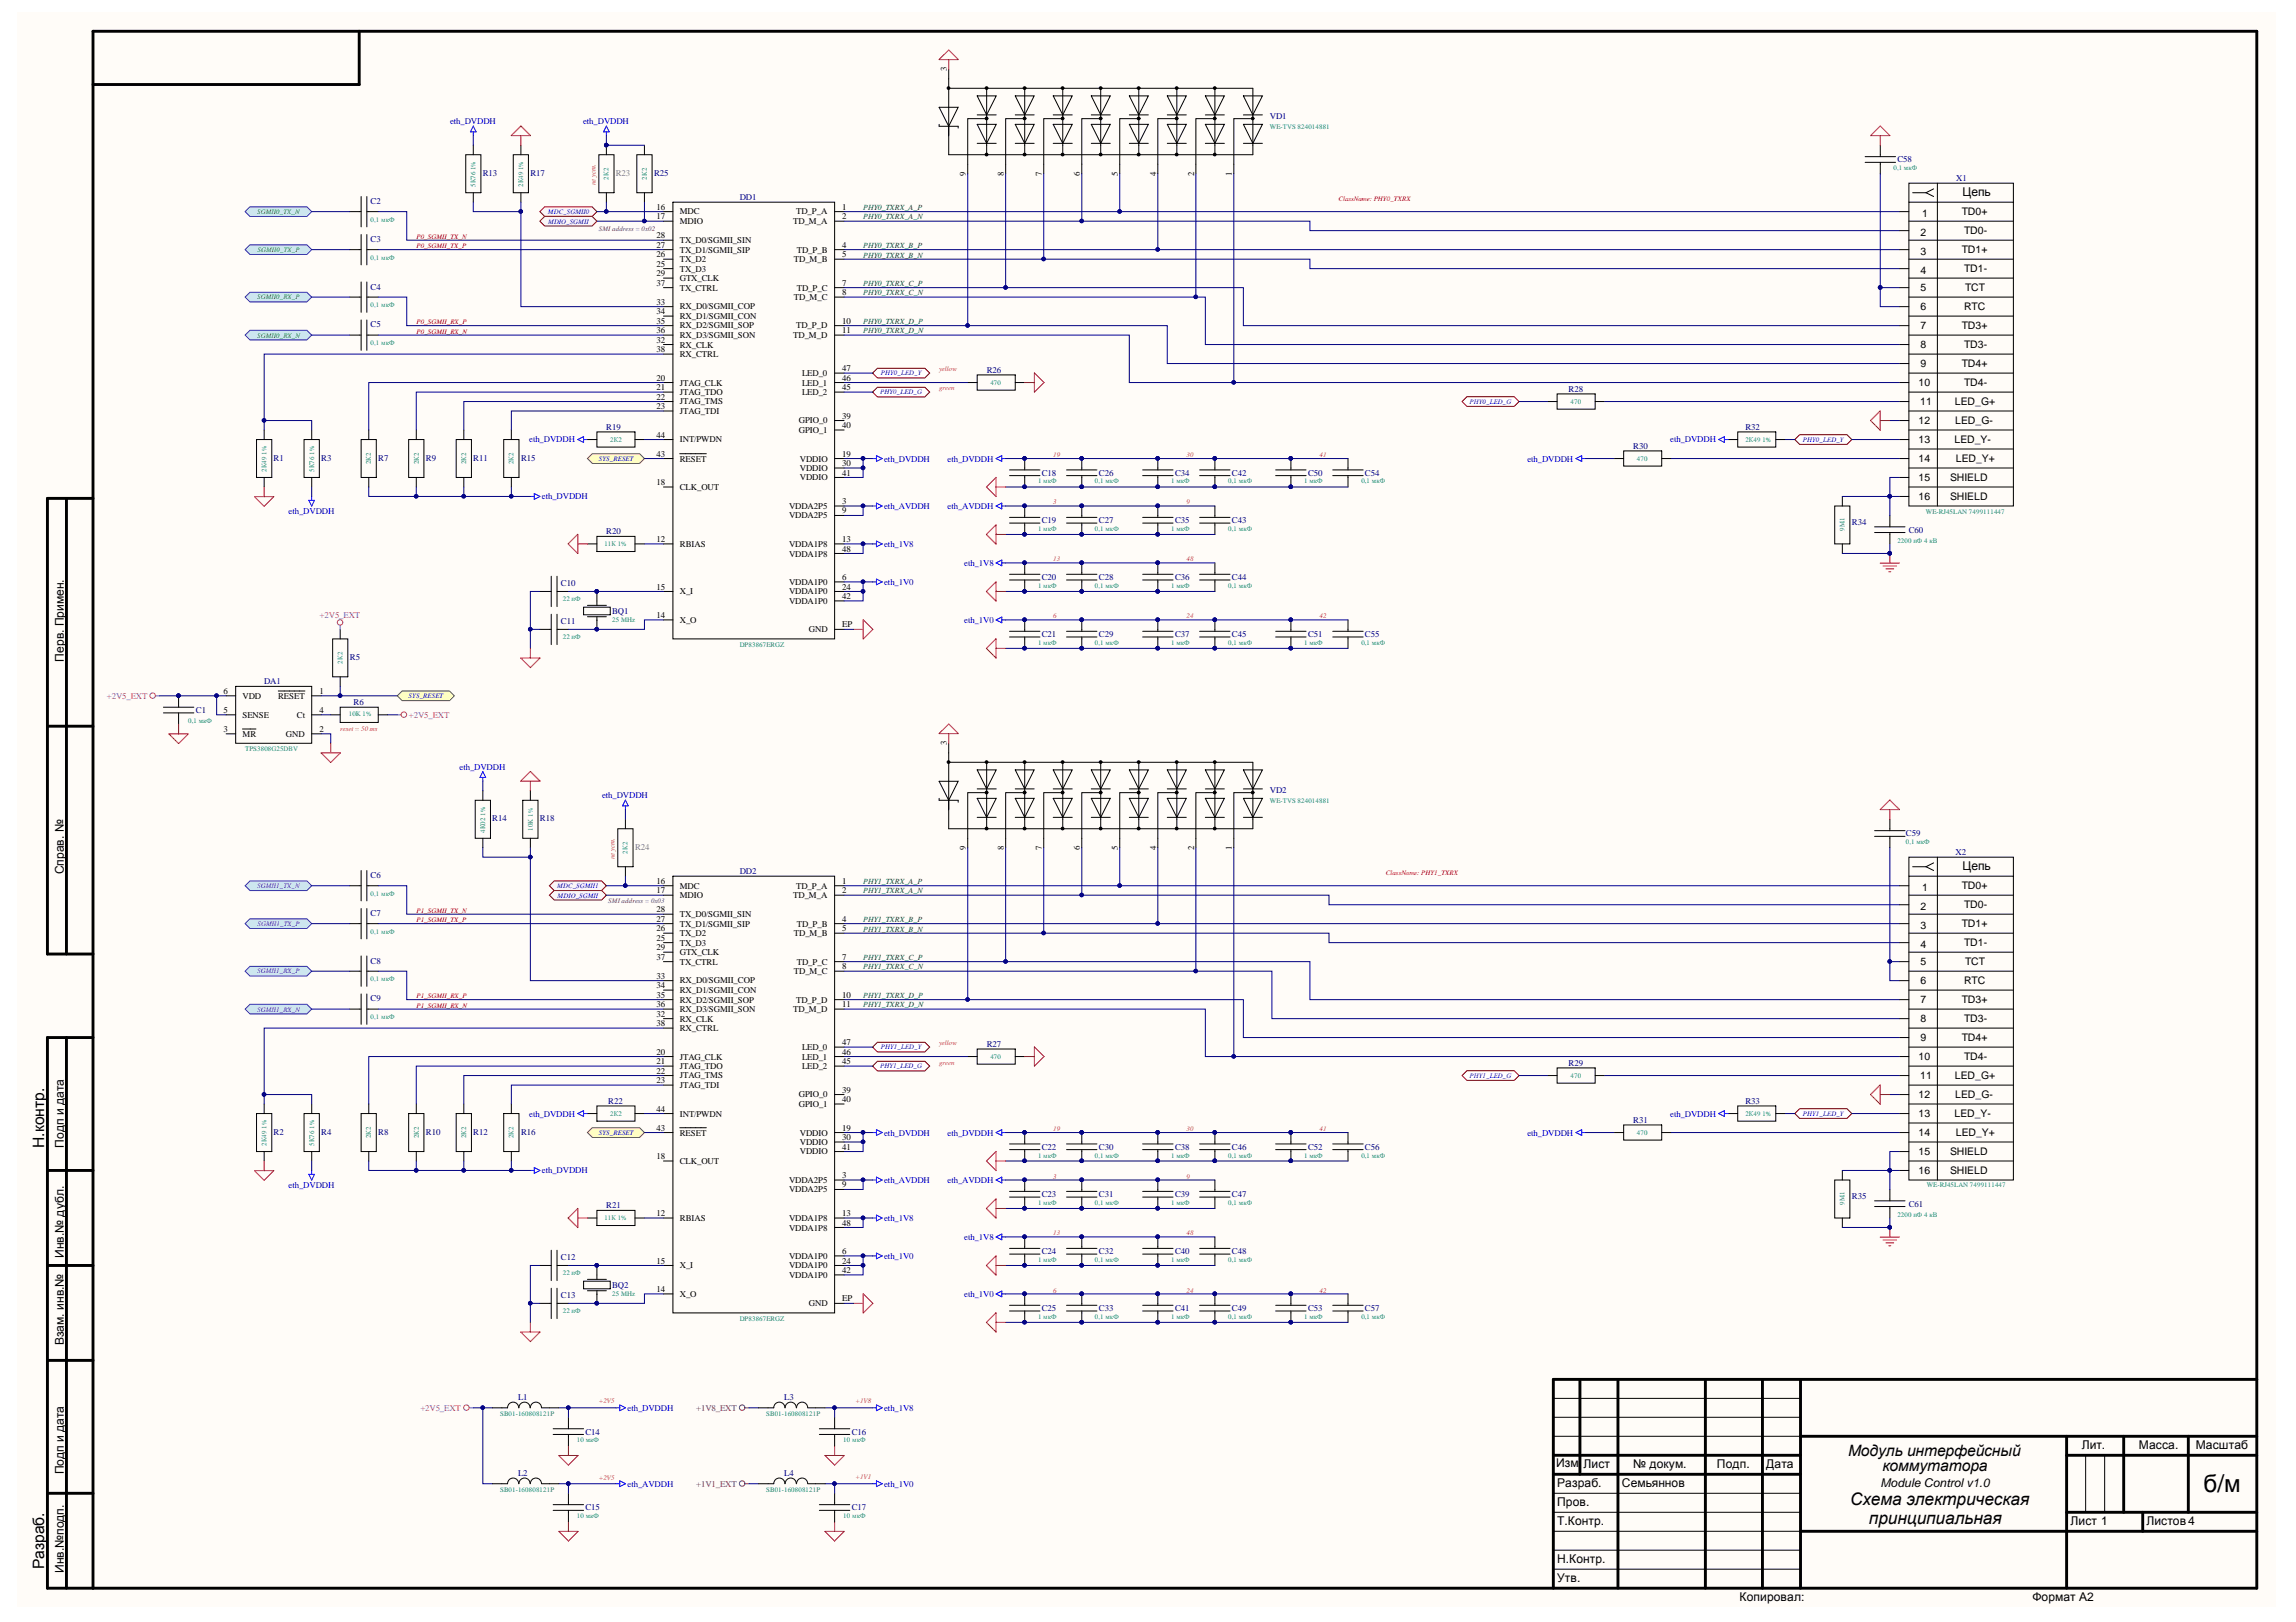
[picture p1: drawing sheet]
<svg xmlns="http://www.w3.org/2000/svg" width="297mm" height="210mm" viewBox="0 0 297 210" stroke-linecap="round" stroke-linejoin="round" font-family="sans-serif">
<defs><g id="words">
<text font-size="3.1" x="285.1" y="193.1">б/м</text>
<g font-size="2.2">
<text x="239.3" y="194.7">Схема электрическая</text>
<text x="241.8" y="197.2">принципиальная</text>
</g>
<g font-size="2">
<text x="5.7" y="148.5" transform="rotate(-90 5.7 148.5)">Н.контр.</text>
<text x="239.1" y="188.4">Модуль интерфейсный</text>
<text x="243.5" y="190.4">коммутатора</text>
<text x="5.7" y="203.1" transform="rotate(-90 5.7 203.1)">Разраб.</text>
</g>
<g font-size="1.6">
<text x="253.9" y="25.3">Цепь</text>
<text x="8.2" y="85.6" transform="rotate(-90 8.2 85.6)">Перв. Примен.</text>
<text x="8.2" y="113.2" transform="rotate(-90 8.2 113.2)">Справ. №</text>
<text x="253.9" y="112.6">Цепь</text>
<text x="8.2" y="148.5" transform="rotate(-90 8.2 148.5)">Подп и дата</text>
<text x="8.2" y="162.8" transform="rotate(-90 8.2 162.8)">Инв.№ дубл.</text>
<text x="8.2" y="174.1" transform="rotate(-90 8.2 174.1)">Взам. инв.№</text>
<text x="8.2" y="190.8" transform="rotate(-90 8.2 190.8)">Подп и дата</text>
<text x="201.3" y="189.9">Изм.</text>
<text x="204.9" y="190">Лист</text>
<text x="211.3" y="190">№ докум.</text>
<text x="222.1" y="190">Подп.</text>
<text x="228.5" y="190">Дата</text>
<text x="269.3" y="187.5">Лит.</text>
<text x="276.7" y="187.5">Масса.</text>
<text x="284.1" y="187.5">Масштаб</text>
<text x="201.5" y="194.9">Пров.</text>
<text x="201.5" y="197.3">Т.Контр.</text>
<text x="201.5" y="192.4">Разраб.</text>
<text x="209.8" y="192.4">Семьяннов</text>
<text x="243.3" y="192.4">Module Control v1.0</text>
<text x="267.9" y="197.3">Лист 1</text>
<text x="277.7" y="197.3">Листов 4</text>
<text x="8.2" y="203.6" transform="rotate(-90 8.2 203.6)">Инв.№подп.</text>
<text x="201.5" y="202.2">Н.Контр.</text>
<text x="201.5" y="204.7">Утв.</text>
<text x="225" y="207.2">Копировал:</text>
<text x="262.9" y="207.2">Формат А2</text>
</g>
<g font-size="1.4">
<text x="248.7" y="28.1">1</text>
<text x="253.8" y="27.8">TD0+</text>
<text x="248.5" y="30.5">2</text>
<text x="248.5" y="33">3</text>
<text x="248.5" y="35.4">4</text>
<text x="253.8" y="32.7">TD1+</text>
<text x="254.1" y="30.3">TD0-</text>
<text x="254.1" y="35.2">TD1-</text>
<text x="248.5" y="37.7">5</text>
<text x="248.5" y="40.1">6</text>
<text x="254.1" y="40.1">RTC</text>
<text x="254.2" y="37.7">TCT</text>
<text x="248.5" y="42.6">7</text>
<text x="248.5" y="45">8</text>
<text x="248.5" y="47.5">9</text>
<text x="253.8" y="42.6">TD3+</text>
<text x="253.8" y="47.5">TD4+</text>
<text x="254.1" y="45">TD3-</text>
<text x="248.2" y="50">10</text>
<text x="248.4" y="52.4">11</text>
<text x="252.9" y="52.4">LED_G+</text>
<text x="254.1" y="50">TD4-</text>
<text x="248.2" y="54.9">12</text>
<text x="248.2" y="57.3">13</text>
<text x="248.2" y="59.8">14</text>
<text x="252.9" y="57.3">LED_Y-</text>
<text x="253" y="54.9">LED_G-</text>
<text x="253" y="59.8">LED_Y+</text>
<text x="248.2" y="62.3">15</text>
<text x="248.2" y="64.7">16</text>
<text x="252.3" y="62.3">SHIELD</text>
<text x="252.3" y="64.7">SHIELD</text>
<text x="248.5" y="117.8">2</text>
<text x="248.7" y="115.3">1</text>
<text x="253.8" y="115.1">TD0+</text>
<text x="254.1" y="117.5">TD0-</text>
<text x="248.5" y="120.2">3</text>
<text x="248.5" y="122.7">4</text>
<text x="248.5" y="124.9">5</text>
<text x="253.8" y="120">TD1+</text>
<text x="254.1" y="122.5">TD1-</text>
<text x="254.2" y="124.9">TCT</text>
<text x="248.5" y="127.4">6</text>
<text x="248.5" y="129.8">7</text>
<text x="253.8" y="129.8">TD3+</text>
<text x="254.1" y="127.4">RTC</text>
<text x="248.2" y="137.2">10</text>
<text x="248.5" y="132.3">8</text>
<text x="248.5" y="134.7">9</text>
<text x="253.8" y="134.7">TD4+</text>
<text x="254.1" y="132.3">TD3-</text>
<text x="254.1" y="137.2">TD4-</text>
<text x="248.2" y="142.1">12</text>
<text x="248.4" y="139.6">11</text>
<text x="252.9" y="139.6">LED_G+</text>
<text x="253" y="142.1">LED_G-</text>
<text x="248.2" y="144.5">13</text>
<text x="248.2" y="147">14</text>
<text x="248.2" y="149.5">15</text>
<text x="252.3" y="149.5">SHIELD</text>
<text x="252.9" y="144.5">LED_Y-</text>
<text x="253" y="147">LED_Y+</text>
<text x="248.2" y="151.9">16</text>
<text x="252.3" y="151.9">SHIELD</text>
</g>
<g font-size="1.1">
<text x="122.5" y="9.2" transform="rotate(-90 122.5 9.2)">3</text>
<text x="125" y="22.8" transform="rotate(-90 125 22.8)">9</text>
<text x="129.9" y="22.8" transform="rotate(-90 129.9 22.8)">8</text>
<text x="134.8" y="22.8" transform="rotate(-90 134.8 22.8)">7</text>
<text x="139.7" y="22.8" transform="rotate(-90 139.7 22.8)">6</text>
<text x="144.6" y="22.8" transform="rotate(-90 144.6 22.8)">5</text>
<text x="149.6" y="22.8" transform="rotate(-90 149.6 22.8)">4</text>
<text x="154.5" y="22.8" transform="rotate(-90 154.5 22.8)">2</text>
<text x="159.4" y="22.8" transform="rotate(-90 159.4 22.8)">1</text>
<text x="85" y="27.2">16</text>
<text x="85" y="28.4">17</text>
<text x="88" y="27.8">MDC</text>
<text x="88" y="29">MDIO</text>
<text x="102.6" y="29">TD_M_A</text>
<text x="103" y="27.8">TD_P_A</text>
<text x="109" y="27.2">1</text>
<text x="109" y="28.4">2</text>
<text x="85" y="30.8">28</text>
<text x="85" y="32.1">27</text>
<text x="85" y="33.3">26</text>
<text x="85" y="34.5">25</text>
<text x="85" y="35.7">29</text>
<text x="88" y="31.5">TX_D0/SGMII_SIN</text>
<text x="88" y="32.7">TX_D1/SGMII_SIP</text>
<text x="88" y="33.9">TX_D2</text>
<text x="88" y="35.1">TX_D3</text>
<text x="102.7" y="33.9">TD_M_B</text>
<text x="103.1" y="32.7">TD_P_B</text>
<text x="109" y="32.1">4</text>
<text x="109" y="33.3">5</text>
<text x="85" y="37">37</text>
<text x="85" y="39.5">33</text>
<text x="85" y="40.7">34</text>
<text x="85" y="41.9">35</text>
<text x="88" y="36.4">GTX_CLK</text>
<text x="88" y="37.6">TX_CTRL</text>
<text x="88" y="40">RX_D0/SGMII_COP</text>
<text x="88" y="41.3">RX_D1/SGMII_CON</text>
<text x="102.7" y="38.8">TD_M_C</text>
<text x="103.1" y="37.6">TD_P_C</text>
<text x="109" y="37">7</text>
<text x="109" y="38.2">8</text>
<text x="109" y="41.9">10</text>
<text x="85" y="43.1">36</text>
<text x="85" y="44.4">32</text>
<text x="85" y="45.6">38</text>
<text x="88" y="42.5">RX_D2/SGMII_SOP</text>
<text x="88" y="43.8">RX_D3/SGMII_SON</text>
<text x="88" y="45">RX_CLK</text>
<text x="88" y="46.2">RX_CTRL</text>
<text x="102.6" y="43.8">TD_M_D</text>
<text x="103" y="42.5">TD_P_D</text>
<text x="109" y="43.1">11</text>
<text x="85" y="49.3">20</text>
<text x="85" y="50.5">21</text>
<text x="85" y="51.7">22</text>
<text x="85" y="52.9">23</text>
<text x="88" y="49.9">JTAG_CLK</text>
<text x="88" y="51.1">JTAG_TDO</text>
<text x="88" y="52.3">JTAG_TMS</text>
<text x="88" y="53.6">JTAG_TDI</text>
<text x="103.8" y="48.7">LED_0</text>
<text x="103.8" y="49.9">LED_1</text>
<text x="103.8" y="51.1">LED_2</text>
<text x="109" y="48">47</text>
<text x="109" y="49.3">46</text>
<text x="109" y="50.5">45</text>
<text x="85" y="56.6">44</text>
<text x="85" y="59.1">43</text>
<text x="88" y="57.2">INT/PWDN</text>
<text x="88" y="59.7">RESET</text>
<text x="103.3" y="54.8">GPIO_0</text>
<text x="103.3" y="56">GPIO_1</text>
<text x="103.5" y="59.7">VDDIO</text>
<text x="109" y="54.2">39</text>
<text x="109" y="55.4">40</text>
<text x="109" y="59.1">19</text>
<text x="85" y="62.8">18</text>
<text x="88" y="63.4">CLK_OUT</text>
<text x="102.1" y="65.9">VDDA2P5</text>
<text x="103.5" y="61">VDDIO</text>
<text x="103.5" y="62.2">VDDIO</text>
<text x="109" y="60.3">30</text>
<text x="109" y="61.5">41</text>
<text x="109" y="65.2">3</text>
<text x="85" y="70.2">12</text>
<text x="88" y="70.8">RBIAS</text>
<text x="102.1" y="67.1">VDDA2P5</text>
<text x="102.1" y="70.8">VDDA1P8</text>
<text x="109" y="66.4">9</text>
<text x="109" y="70.2">13</text>
<text x="109" y="71.4">48</text>
<text x="85" y="76.3">15</text>
<text x="88" y="76.9">X_I</text>
<text x="102.1" y="72">VDDA1P8</text>
<text x="102.1" y="75.7">VDDA1P0</text>
<text x="102.1" y="76.9">VDDA1P0</text>
<text x="109" y="75.1">6</text>
<text x="109" y="76.3">24</text>
<text x="109" y="77.5">42</text>
<text x="85" y="80">14</text>
<text x="88" y="80.6">X_O</text>
<text x="102.1" y="78.1">VDDA1P0</text>
<text x="104.7" y="81.8">GND</text>
<text x="109" y="81.2">EP</text>
<text x="28.9" y="89.8">6</text>
<text x="41.3" y="89.8">1</text>
<text x="28.9" y="92.3">5</text>
<text x="28.9" y="94.7">3</text>
<text x="31.4" y="90.4">VDD</text>
<text x="31.4" y="92.9">SENSE</text>
<text x="31.4" y="95.3">MR</text>
<text x="36" y="90.4">RESET</text>
<text x="37" y="95.3">GND</text>
<text x="38.4" y="92.9">Ct</text>
<text x="41.3" y="92.3">4</text>
<text x="41.3" y="94.7">2</text>
<text x="122.5" y="96.4" transform="rotate(-90 122.5 96.4)">3</text>
<text x="125" y="110" transform="rotate(-90 125 110)">9</text>
<text x="129.9" y="110" transform="rotate(-90 129.9 110)">8</text>
<text x="134.8" y="110" transform="rotate(-90 134.8 110)">7</text>
<text x="139.7" y="110" transform="rotate(-90 139.7 110)">6</text>
<text x="144.6" y="110" transform="rotate(-90 144.6 110)">5</text>
<text x="149.6" y="110" transform="rotate(-90 149.6 110)">4</text>
<text x="154.5" y="110" transform="rotate(-90 154.5 110)">2</text>
<text x="159.4" y="110" transform="rotate(-90 159.4 110)">1</text>
<text x="85" y="118.1">28</text>
<text x="85" y="119.3">27</text>
<text x="85" y="114.4">16</text>
<text x="85" y="115.6">17</text>
<text x="88" y="118.7">TX_D0/SGMII_SIN</text>
<text x="88" y="119.9">TX_D1/SGMII_SIP</text>
<text x="88" y="115">MDC</text>
<text x="88" y="116.2">MDIO</text>
<text x="102.6" y="116.2">TD_M_A</text>
<text x="103" y="115">TD_P_A</text>
<text x="103.1" y="119.9">TD_P_B</text>
<text x="109" y="114.4">1</text>
<text x="109" y="115.6">2</text>
<text x="109" y="119.3">4</text>
<text x="85" y="120.5">26</text>
<text x="85" y="121.7">25</text>
<text x="85" y="123">29</text>
<text x="85" y="124.2">37</text>
<text x="88" y="121.1">TX_D2</text>
<text x="88" y="122.4">TX_D3</text>
<text x="88" y="123.6">GTX_CLK</text>
<text x="88" y="124.8">TX_CTRL</text>
<text x="102.7" y="121.1">TD_M_B</text>
<text x="103.1" y="124.8">TD_P_C</text>
<text x="109" y="120.5">5</text>
<text x="109" y="124.2">7</text>
<text x="109" y="125.4">8</text>
<text x="85" y="126.7">33</text>
<text x="85" y="127.9">34</text>
<text x="85" y="129.1">35</text>
<text x="85" y="130.4">36</text>
<text x="85" y="131.6">32</text>
<text x="88" y="127.3">RX_D0/SGMII_COP</text>
<text x="88" y="128.5">RX_D1/SGMII_CON</text>
<text x="88" y="129.8">RX_D2/SGMII_SOP</text>
<text x="88" y="131">RX_D3/SGMII_SON</text>
<text x="102.6" y="131">TD_M_D</text>
<text x="102.7" y="126">TD_M_C</text>
<text x="103" y="129.8">TD_P_D</text>
<text x="109" y="129.1">10</text>
<text x="109" y="130.4">11</text>
<text x="85" y="132.8">38</text>
<text x="85" y="136.5">20</text>
<text x="85" y="137.7">21</text>
<text x="88" y="132.2">RX_CLK</text>
<text x="88" y="133.4">RX_CTRL</text>
<text x="88" y="137.1">JTAG_CLK</text>
<text x="103.8" y="135.9">LED_0</text>
<text x="103.8" y="137.1">LED_1</text>
<text x="109" y="135.3">47</text>
<text x="109" y="136.5">46</text>
<text x="109" y="137.7">45</text>
<text x="85" y="138.9">22</text>
<text x="85" y="140.2">23</text>
<text x="85" y="143.9">44</text>
<text x="88" y="138.3">JTAG_TDO</text>
<text x="88" y="139.6">JTAG_TMS</text>
<text x="88" y="140.8">JTAG_TDI</text>
<text x="103.3" y="142">GPIO_0</text>
<text x="103.3" y="143.2">GPIO_1</text>
<text x="103.8" y="138.3">LED_2</text>
<text x="109" y="141.4">39</text>
<text x="109" y="142.6">40</text>
<text x="85" y="146.3">43</text>
<text x="85" y="150">18</text>
<text x="88" y="144.5">INT/PWDN</text>
<text x="88" y="147">RESET</text>
<text x="103.5" y="147">VDDIO</text>
<text x="103.5" y="148.2">VDDIO</text>
<text x="103.5" y="149.4">VDDIO</text>
<text x="109" y="146.3">19</text>
<text x="109" y="147.5">30</text>
<text x="109" y="148.8">41</text>
<text x="88" y="150.6">CLK_OUT</text>
<text x="102.1" y="153.1">VDDA2P5</text>
<text x="102.1" y="154.3">VDDA2P5</text>
<text x="109" y="152.4">3</text>
<text x="109" y="153.7">9</text>
<text x="85" y="157.4">12</text>
<text x="88" y="158">RBIAS</text>
<text x="102.1" y="158">VDDA1P8</text>
<text x="102.1" y="159.2">VDDA1P8</text>
<text x="109" y="157.4">13</text>
<text x="109" y="158.6">48</text>
<text x="85" y="163.5">15</text>
<text x="85" y="167.2">14</text>
<text x="88" y="164.1">X_I</text>
<text x="88" y="167.8">X_O</text>
<text x="102.1" y="162.9">VDDA1P0</text>
<text x="102.1" y="164.1">VDDA1P0</text>
<text x="102.1" y="165.4">VDDA1P0</text>
<text x="109" y="162.3">6</text>
<text x="109" y="163.5">24</text>
<text x="109" y="164.7">42</text>
<text x="104.7" y="169">GND</text>
<text x="109" y="168.4">EP</text>
</g>
<g font-size="1.1" fill="#00f">
<text x="58.2" y="16.1">eth_DVDDH</text>
<text x="75.4" y="16.1">eth_DVDDH</text>
<text x="68.5" y="57.2">eth_DVDDH</text>
<text x="114.4" y="59.7">eth_DVDDH</text>
<text x="122.6" y="59.7">eth_DVDDH</text>
<text x="197.6" y="59.7">eth_DVDDH</text>
<text x="216.1" y="57.2">eth_DVDDH</text>
<text x="70.1" y="64.6">eth_DVDDH</text>
<text x="114.4" y="65.9">eth_AVDDH</text>
<text x="122.6" y="65.9">eth_AVDDH</text>
<text x="37.3" y="66.5">eth_DVDDH</text>
<text x="114.4" y="70.8">eth_1V8</text>
<text x="114.4" y="75.7">eth_1V0</text>
<text x="124.7" y="73.2">eth_1V8</text>
<text x="124.7" y="80.6">eth_1V0</text>
<text x="59.5" y="99.6">eth_DVDDH</text>
<text x="77.9" y="103.3">eth_DVDDH</text>
<text x="68.5" y="144.5">eth_DVDDH</text>
<text x="114.4" y="147">eth_DVDDH</text>
<text x="122.6" y="147">eth_DVDDH</text>
<text x="197.6" y="147">eth_DVDDH</text>
<text x="216.1" y="144.5">eth_DVDDH</text>
<text x="37.3" y="153.7">eth_DVDDH</text>
<text x="70.1" y="151.9">eth_DVDDH</text>
<text x="114.4" y="153.1">eth_AVDDH</text>
<text x="122.6" y="153.1">eth_AVDDH</text>
<text x="114.4" y="158">eth_1V8</text>
<text x="124.7" y="160.5">eth_1V8</text>
<text x="114.4" y="162.9">eth_1V0</text>
<text x="124.7" y="167.8">eth_1V0</text>
<text x="81.2" y="182.6">eth_DVDDH</text>
<text x="114.4" y="182.6">eth_1V8</text>
<text x="81.2" y="192.4">eth_AVDDH</text>
<text x="114.4" y="192.4">eth_1V0</text>
</g>
<g font-size="1.1" fill="#000080">
<text x="164.3" y="15.3">VD1</text>
<text x="62.5" y="22.7">R13</text>
<text x="68.6" y="22.7">R17</text>
<text x="84.6" y="22.7">R25</text>
<text x="245.5" y="21">C58</text>
<text x="253.1" y="23.4">X1</text>
<text x="48" y="26.4">C2</text>
<text x="95.7" y="25.9">DD1</text>
<text x="48" y="31.3">C3</text>
<text x="48" y="37.5">C4</text>
<text x="48" y="42.4">C5</text>
<text x="127.7" y="48.3">R26</text>
<text x="202.9" y="50.7">R28</text>
<text x="35.4" y="59.6">R1</text>
<text x="41.6" y="59.6">R3</text>
<text x="48.9" y="59.6">R7</text>
<text x="55.1" y="59.6">R9</text>
<text x="61.2" y="59.6">R11</text>
<text x="67.4" y="59.6">R15</text>
<text x="78.4" y="55.6">R19</text>
<text x="211.3" y="58.1">R30</text>
<text x="225.8" y="55.6">R32</text>
<text x="134.8" y="61.5">C18</text>
<text x="142.2" y="61.5">C26</text>
<text x="152" y="61.5">C34</text>
<text x="159.4" y="61.5">C42</text>
<text x="169.2" y="61.5">C50</text>
<text x="176.6" y="61.5">C54</text>
<text x="78.4" y="69.1">R20</text>
<text x="134.8" y="67.7">C19</text>
<text x="142.2" y="67.7">C27</text>
<text x="152" y="67.7">C35</text>
<text x="159.4" y="67.7">C43</text>
<text x="239.6" y="67.9">R34</text>
<text x="247" y="68.9">C60</text>
<text x="72.6" y="75.8">C10</text>
<text x="134.8" y="75.1">C20</text>
<text x="142.2" y="75.1">C28</text>
<text x="152" y="75.1">C36</text>
<text x="159.4" y="75.1">C44</text>
<text x="72.6" y="80.7">C11</text>
<text x="79.2" y="79.5">BQ1</text>
<text x="134.8" y="82.5">C21</text>
<text x="142.2" y="82.5">C29</text>
<text x="152" y="82.5">C37</text>
<text x="159.4" y="82.5">C45</text>
<text x="169.2" y="82.5">C51</text>
<text x="176.6" y="82.5">C55</text>
<text x="34.2" y="88.6">DA1</text>
<text x="45.2" y="85.4">R5</text>
<text x="25.3" y="92.3">C1</text>
<text x="45.8" y="91.3">R6</text>
<text x="63.7" y="106.3">R14</text>
<text x="69.9" y="106.3">R18</text>
<text x="164.3" y="102.6">VD2</text>
<text x="48" y="113.6">C6</text>
<text x="95.7" y="113.2">DD2</text>
<text x="246.6" y="108.1">C59</text>
<text x="253" y="110.6">X2</text>
<text x="48" y="118.6">C7</text>
<text x="48" y="124.7">C8</text>
<text x="48" y="129.6">C9</text>
<text x="127.7" y="135.5">R27</text>
<text x="202.9" y="138">R29</text>
<text x="78.7" y="142.9">R22</text>
<text x="225.8" y="142.9">R33</text>
<text x="35.4" y="146.8">R2</text>
<text x="41.6" y="146.8">R4</text>
<text x="48.9" y="146.8">R8</text>
<text x="55.1" y="146.8">R10</text>
<text x="61.2" y="146.8">R12</text>
<text x="67.4" y="146.8">R16</text>
<text x="134.8" y="148.8">C22</text>
<text x="142.2" y="148.8">C30</text>
<text x="152" y="148.8">C38</text>
<text x="159.4" y="148.8">C46</text>
<text x="169.2" y="148.8">C52</text>
<text x="176.6" y="148.8">C56</text>
<text x="211.3" y="145.3">R31</text>
<text x="134.8" y="154.9">C23</text>
<text x="142.2" y="154.9">C31</text>
<text x="152" y="154.9">C39</text>
<text x="159.4" y="154.9">C47</text>
<text x="239.6" y="155.1">R35</text>
<text x="78.4" y="156.4">R21</text>
<text x="247" y="156.2">C61</text>
<text x="72.6" y="163">C12</text>
<text x="72.6" y="167.9">C13</text>
<text x="79.2" y="166.7">BQ2</text>
<text x="134.8" y="162.3">C24</text>
<text x="142.2" y="162.3">C32</text>
<text x="152" y="162.3">C40</text>
<text x="159.4" y="162.3">C48</text>
<text x="134.8" y="169.7">C25</text>
<text x="142.2" y="169.7">C33</text>
<text x="152" y="169.7">C41</text>
<text x="159.4" y="169.7">C49</text>
<text x="169.2" y="169.7">C53</text>
<text x="176.6" y="169.7">C57</text>
<text x="67" y="181.2">L1</text>
<text x="75.7" y="185.6">C14</text>
<text x="101.4" y="181.2">L3</text>
<text x="110.2" y="185.6">C16</text>
<text x="67" y="191">L2</text>
<text x="101.4" y="191">L4</text>
<text x="75.7" y="195.4">C15</text>
<text x="110.2" y="195.4">C17</text>
</g>
<g font-size="1.1" fill="#808080">
<text x="79.7" y="22.7">R23</text>
<text x="82.2" y="110">R24</text>
</g>
<g font-size="1.1" fill="#bf00bf">
<text x="41.4" y="80">+2V5_EXT</text>
<text x="13.8" y="90.4">+2V5_EXT</text>
<text x="52.9" y="92.9">+2V5_EXT</text>
<text x="54.4" y="182.6">+2V5_EXT</text>
</g>
<g font-size="1.1" fill="#800080">
<text x="90.1" y="182.6">+1V8_EXT</text>
<text x="90.1" y="192.4">+1V1_EXT</text>
</g>
<g font-size="1" fill="#008000">
<text x="111.7" y="27.2">PHY0_TXRX_A_P</text>
<text x="111.7" y="28.4">PHY0_TXRX_A_N</text>
<text x="111.7" y="32.1">PHY0_TXRX_B_P</text>
<text x="111.7" y="33.3">PHY0_TXRX_B_N</text>
<text x="111.7" y="37">PHY0_TXRX_C_P</text>
<text x="111.7" y="38.2">PHY0_TXRX_C_N</text>
<text x="111.7" y="41.9">PHY0_TXRX_D_P</text>
<text x="111.7" y="43.1">PHY0_TXRX_D_N</text>
<text x="111.7" y="114.4">PHY1_TXRX_A_P</text>
<text x="111.7" y="115.6">PHY1_TXRX_A_N</text>
<text x="111.7" y="119.3">PHY1_TXRX_B_P</text>
<text x="111.7" y="120.6">PHY1_TXRX_B_N</text>
<text x="111.7" y="124.2">PHY1_TXRX_C_P</text>
<text x="111.7" y="125.5">PHY1_TXRX_C_N</text>
<text x="111.7" y="129.1">PHY1_TXRX_D_P</text>
<text x="111.7" y="130.4">PHY1_TXRX_D_N</text>
</g>
<g font-size=".9" fill="#008080">
<text x="164.3" y="16.6">WE-TVS 824014881</text>
<text x="61.5" y="22" transform="rotate(-90 61.5 22)">1%</text>
<text x="67.7" y="22" transform="rotate(-90 67.7 22)">1%</text>
<text x="78.7" y="23.2" transform="rotate(-90 78.7 23.2)">2К2</text>
<text x="83.7" y="23.2" transform="rotate(-90 83.7 23.2)">2К2</text>
<text x="245" y="22.1">0,1 мкФ</text>
<text x="48" y="28.7">0,1 мкФ</text>
<text x="61.5" y="24.2" transform="rotate(-90 61.5 24.2)">5К76</text>
<text x="67.7" y="24.2" transform="rotate(-90 67.7 24.2)">2К49</text>
<text x="48" y="33.6">0,1 мкФ</text>
<text x="48" y="39.7">0,1 мкФ</text>
<text x="48" y="44.7">0,1 мкФ</text>
<text x="128.1" y="49.8">470</text>
<text x="203.2" y="52.3">470</text>
<text x="34.5" y="58.9" transform="rotate(-90 34.5 58.9)">1%</text>
<text x="40.6" y="58.9" transform="rotate(-90 40.6 58.9)">1%</text>
<text x="78.9" y="57.2">2К2</text>
<text x="211.8" y="59.6">470</text>
<text x="225.8" y="57.2">2К49</text>
<text x="228" y="57.2">1%</text>
<text x="34.5" y="61" transform="rotate(-90 34.5 61)">2К49</text>
<text x="40.6" y="61" transform="rotate(-90 40.6 61)">5К76</text>
<text x="48" y="60.1" transform="rotate(-90 48 60.1)">2К2</text>
<text x="54.2" y="60.1" transform="rotate(-90 54.2 60.1)">2К2</text>
<text x="60.3" y="60.1" transform="rotate(-90 60.3 60.1)">2К2</text>
<text x="66.4" y="60.1" transform="rotate(-90 66.4 60.1)">2К2</text>
<text x="134.3" y="62.6">1 мкФ</text>
<text x="141.7" y="62.6">0,1 мкФ</text>
<text x="151.5" y="62.6">1 мкФ</text>
<text x="158.9" y="62.6">0,1 мкФ</text>
<text x="168.7" y="62.6">1 мкФ</text>
<text x="176.1" y="62.6">0,1 мкФ</text>
<text x="78.2" y="70.7">11К 1%</text>
<text x="134.3" y="68.7">1 мкФ</text>
<text x="141.7" y="68.7">0,1 мкФ</text>
<text x="151.5" y="68.7">1 мкФ</text>
<text x="158.9" y="68.7">0,1 мкФ</text>
<text x="238.6" y="68.7" transform="rotate(-90 238.6 68.7)">9M1</text>
<text x="245.5" y="70.2">2200 пФ 4 кВ</text>
<text x="249.1" y="66.5">WE-RJ45LAN 7499111447</text>
<text x="72.8" y="77.8">22 пФ</text>
<text x="134.3" y="76.1">1 мкФ</text>
<text x="141.7" y="76.1">0,1 мкФ</text>
<text x="151.5" y="76.1">1 мкФ</text>
<text x="158.9" y="76.1">0,1 мкФ</text>
<text x="72.8" y="82.7">22 пФ</text>
<text x="79.2" y="80.5">25 MHz</text>
<text x="95.7" y="83.7">DP83867ERGZ</text>
<text x="134.3" y="83.5">1 мкФ</text>
<text x="141.7" y="83.5">0,1 мкФ</text>
<text x="151.5" y="83.5">1 мкФ</text>
<text x="158.9" y="83.5">0,1 мкФ</text>
<text x="168.7" y="83.5">1 мкФ</text>
<text x="176.1" y="83.5">0,1 мкФ</text>
<text x="44.3" y="85.9" transform="rotate(-90 44.3 85.9)">2К2</text>
<text x="24.4" y="93.5">0,1 мкФ</text>
<text x="45.1" y="92.7">10K 1%</text>
<text x="31.7" y="97.2">TPS3808G25DBV</text>
<text x="62.8" y="107.8" transform="rotate(-90 62.8 107.8)">4К02</text>
<text x="62.8" y="105.6" transform="rotate(-90 62.8 105.6)">1%</text>
<text x="68.9" y="107.5" transform="rotate(-90 68.9 107.5)">10K 1%</text>
<text x="164.3" y="103.9">WE-TVS 824014881</text>
<text x="81.2" y="110.5" transform="rotate(-90 81.2 110.5)">2К2</text>
<text x="246.6" y="109.2">0,1 мкФ</text>
<text x="48" y="115.9">0,1 мкФ</text>
<text x="48" y="120.8">0,1 мкФ</text>
<text x="48" y="127">0,1 мкФ</text>
<text x="48" y="131.9">0,1 мкФ</text>
<text x="128.1" y="137">470</text>
<text x="203.2" y="139.5">470</text>
<text x="34.5" y="148.3" transform="rotate(-90 34.5 148.3)">2К49</text>
<text x="34.5" y="146.1" transform="rotate(-90 34.5 146.1)">1%</text>
<text x="40.6" y="148.3" transform="rotate(-90 40.6 148.3)">5К76</text>
<text x="40.6" y="146.1" transform="rotate(-90 40.6 146.1)">1%</text>
<text x="48" y="147.3" transform="rotate(-90 48 147.3)">2К2</text>
<text x="54.2" y="147.3" transform="rotate(-90 54.2 147.3)">2К2</text>
<text x="60.3" y="147.3" transform="rotate(-90 60.3 147.3)">2К2</text>
<text x="66.4" y="147.3" transform="rotate(-90 66.4 147.3)">2К2</text>
<text x="78.9" y="144.4">2К2</text>
<text x="134.3" y="149.8">1 мкФ</text>
<text x="141.7" y="149.8">0,1 мкФ</text>
<text x="151.5" y="149.8">1 мкФ</text>
<text x="158.9" y="149.8">0,1 мкФ</text>
<text x="168.7" y="149.8">1 мкФ</text>
<text x="176.1" y="149.8">0,1 мкФ</text>
<text x="211.8" y="146.9">470</text>
<text x="225.8" y="144.4">2К49</text>
<text x="228" y="144.4">1%</text>
<text x="134.3" y="155.9">1 мкФ</text>
<text x="141.7" y="155.9">0,1 мкФ</text>
<text x="151.5" y="155.9">1 мкФ</text>
<text x="158.9" y="155.9">0,1 мкФ</text>
<text x="238.6" y="155.9" transform="rotate(-90 238.6 155.9)">9M1</text>
<text x="249.3" y="153.6">WE-RJ45LAN 7499111447</text>
<text x="78.2" y="157.9">11К 1%</text>
<text x="245.5" y="157.4">2200 пФ 4 кВ</text>
<text x="72.8" y="165">22 пФ</text>
<text x="79.2" y="167.7">25 MHz</text>
<text x="134.3" y="163.3">1 мкФ</text>
<text x="141.7" y="163.3">0,1 мкФ</text>
<text x="151.5" y="163.3">1 мкФ</text>
<text x="158.9" y="163.3">0,1 мкФ</text>
<text x="72.8" y="170">22 пФ</text>
<text x="95.7" y="170.9">DP83867ERGZ</text>
<text x="134.3" y="170.7">1 мкФ</text>
<text x="141.7" y="170.7">0,1 мкФ</text>
<text x="151.5" y="170.7">1 мкФ</text>
<text x="158.9" y="170.7">0,1 мкФ</text>
<text x="168.7" y="170.7">1 мкФ</text>
<text x="176.1" y="170.7">0,1 мкФ</text>
<text x="64.7" y="183.2">SB01-160808121P</text>
<text x="99.1" y="183.2">SB01-160808121P</text>
<text x="74.6" y="186.6">10 мкФ</text>
<text x="109.1" y="186.6">10 мкФ</text>
<text x="64.7" y="193">SB01-160808121P</text>
<text x="74.6" y="196.4">10 мкФ</text>
<text x="99.1" y="193">SB01-160808121P</text>
<text x="109.1" y="196.4">10 мкФ</text>
</g>
<g font-size=".9" fill="#de4f16">
<text x="77" y="24" transform="rotate(-90 77 24)">не уст.</text>
<text x="121.5" y="50.5">green</text>
<text x="121.5" y="48.1">yellow</text>
<text x="136.2" y="59.1">19</text>
<text x="153.5" y="59.1">30</text>
<text x="170.7" y="59.1">41</text>
<text x="136.2" y="65.3">3</text>
<text x="153.5" y="65.3">9</text>
<text x="136.2" y="72.7">13</text>
<text x="153.5" y="72.7">48</text>
<text x="136.2" y="80">6</text>
<text x="153.5" y="80">24</text>
<text x="170.7" y="80">42</text>
<text x="44" y="94.5">reset = 50 ms</text>
<text x="79.5" y="111.2" transform="rotate(-90 79.5 111.2)">не уст.</text>
<text x="121.5" y="137.8">green</text>
<text x="121.5" y="135.3">yellow</text>
<text x="136.2" y="146.4">19</text>
<text x="153.5" y="146.4">30</text>
<text x="170.7" y="146.4">41</text>
<text x="136.2" y="152.5">3</text>
<text x="153.5" y="152.5">9</text>
<text x="136.2" y="159.9">13</text>
<text x="153.5" y="159.9">48</text>
<text x="136.2" y="167.3">6</text>
<text x="153.5" y="167.3">24</text>
<text x="170.7" y="167.3">42</text>
<text x="77.5" y="181.5">+2V5</text>
<text x="110.7" y="181.5">+1V8</text>
<text x="77.5" y="191.6">+2V5</text>
<text x="110.7" y="191.3">+1V1</text>
</g>
<g font-size=".9" fill="#090">
<text x="33.3" y="27.7">SGMII0_TX_N</text>
<text x="33.3" y="32.6">SGMII0_TX_P</text>
<text x="33.3" y="38.7">SGMII0_RX_P</text>
<text x="33.3" y="43.7">SGMII0_RX_N</text>
</g>
<g font-size=".9" fill="#00f">
<text x="70.9" y="27.7">MDC_SGMII0</text>
<text x="70.9" y="28.9">MDIO_SGMII</text>
<text x="113.9" y="51">PHY0_LED_G</text>
<text x="114" y="48.6">PHY0_LED_Y</text>
<text x="190.1" y="52.3">PHY0_LED_G</text>
<text x="77.5" y="59.6">SYS_RESET</text>
<text x="233.2" y="57.2">PHY0_LED_Y</text>
<text x="52.9" y="90.4">SYS_RESET</text>
<text x="72.1" y="114.9">MDC_SGMII1</text>
<text x="72.1" y="116.2">MDIO_SGMII</text>
<text x="114" y="135.8">PHY1_LED_Y</text>
<text x="113.9" y="138.3">PHY1_LED_G</text>
<text x="190.1" y="139.5">PHY1_LED_G</text>
<text x="77.5" y="146.9">SYS_RESET</text>
<text x="233.2" y="144.4">PHY1_LED_Y</text>
</g>
<g font-size=".9" fill="#800080">
<text x="77.5" y="29.9">SMI address = 0x02</text>
<text x="78.7" y="116.9">SMI address = 0x03</text>
</g>
<g font-size=".9" fill="#f00">
<text x="173.2" y="26">ClassName: PHY0_TXRX</text>
<text x="179.3" y="113.2">ClassName: PHY1_TXRX</text>
</g>
<g font-size=".9" fill="#bf0000">
<text x="53.9" y="32.1">P0_SGMII_TX_P</text>
<text x="53.9" y="30.9">P0_SGMII_TX_N</text>
<text x="53.9" y="41.9">P0_SGMII_RX_P</text>
<text x="53.9" y="43.2">P0_SGMII_RX_N</text>
<text x="53.9" y="119.3">P1_SGMII_TX_P</text>
<text x="53.9" y="118.1">P1_SGMII_TX_N</text>
<text x="53.9" y="129.2">P1_SGMII_RX_P</text>
<text x="53.9" y="130.4">P1_SGMII_RX_N</text>
</g>
<g font-size=".9" fill="#60c">
<text x="33.3" y="114.9">SGMII1_TX_N</text>
<text x="33.3" y="119.8">SGMII1_TX_P</text>
<text x="33.3" y="126">SGMII1_RX_P</text>
<text x="33.3" y="130.9">SGMII1_RX_N</text>
</g>
</g></defs>
<path d="M2.2 1.6h292.2v206.3h-292.2z" fill="#fffcf8"/>
<g fill="none" stroke="#000" stroke-width=".37">
<path d="M46.5 4v6.9h-34.5M8.6 64.5v59M12 64.5h-5.9v59h5.9M6.1 94h5.9M8.6 134.3v71.2M12 134.3h-5.9v71.2h285.9v-201.5h-280v201.5M6.1 151.5h5.9M6.1 163.8h5.9M6.1 176h5.9M204.4 178.5v12.3M209.3 178.5v27M220.6 178.5v27"/>
<path d="M228 178.5v27M232.9 178.5v27M292 178.5h-91v27M6.1 193.2h5.9M201 188.3h31.9M201 190.8h31.9M232.9 198.2h59.1M232.9 185.9h59.1M267.4 195.7h24.6M267.4 188.3h24.6M267.4 185.9v19.6M274.7 185.9v9.8"/>
<path d="M277.2 195.7v2.5M283.1 185.9v9.8"/>
</g>
<g fill="none" stroke="#000" stroke-width=".13">
<path d="M61.2 18.8v1.2M67.4 18.8v1.2M60.3 20h1.9v4.9h-1.9zM61.2 24.9v1.3M66.4 20h2v4.9h-2zM67.4 24.9v1.3M85.8 31.1h1.3M85.8 32.3h1.3M85.8 33.5h1.3M85.8 34.8h1.3M85.8 36h1.3M85.8 37.2h1.3"/>
<path d="M85.8 39.7h1.3M85.8 27.4h1.3M85.8 28.6h1.3M87.1 26.2h20.9v56.5h-20.9zM108 32.3h1.2M108 33.5h1.2M108 37.2h1.2M108 27.4h1.2M108 28.6h1.2M108 38.4h1.2M85.8 40.9h1.3M85.8 42.1h1.3"/>
<path d="M85.8 43.4h1.3M85.8 44.6h1.3M85.8 45.8h1.3M85.8 49.5h1.3M85.8 50.7h1.3M85.8 52h1.3M85.8 53.2h1.3M85.8 56.9h1.3M85.8 59.3h1.3M87.9 58.7h3.5M108 42.1h1.2M108 43.4h1.2"/>
<path d="M108 49.5h1.2M108 50.7h1.2M108 59.3h1.2M108 48.3h1.2M108 54.4h1.2M108 55.6h1.2M125.2 49.5h1.2M126.4 48.5h4.9v2h-4.9zM131.3 49.5h1.3M132.6 59.3v1.5M140 59.3v1.5M149.8 59.3v1.5"/>
<path d="M157.2 59.3v1.5M167 59.3v1.5M174.4 59.3v1.5M200.2 52h1.2M201.4 51h5v2h-5zM206.4 52h1.2M208.8 59.3h1.3M210.1 58.4h4.9v1.9h-4.9zM215 59.3h1.2M76 70.4h1.2M77.2 69.4h4.9v2h-4.9zM82.1 70.4h1.3"/>
<path d="M85.8 70.4h1.3M85.8 63h1.3M85.8 76.5h1.3M108 70.4h1.2M108 76.5h1.2M108 60.6h1.2M108 61.8h1.2M108 65.5h1.2M108 66.7h1.2M108 71.6h1.2M108 75.3h1.2M108 77.8h1.2"/>
<path d="M130.6 60.8h3.9M130.6 61.6h3.9M130.6 67h3.9M130.6 67.7h3.9M130.6 74.3h3.9M130.6 75.1h3.9M132.6 61.6v1.4M132.6 65.5v1.5M132.6 67.7v1.5M132.6 72.8v1.5M132.6 75.1v1.4M138 60.8h3.9"/>
<path d="M138 61.6h3.9M138 67h3.9M138 67.7h3.9M138 74.3h3.9M138 75.1h3.9M140 61.6v1.4M140 65.5v1.5M140 67.7v1.5M140 72.8v1.5M140 75.1v1.4M147.8 60.8h4M147.8 61.6h4"/>
<path d="M147.8 67h4M147.8 67.7h4M147.8 74.3h4M147.8 75.1h4M149.8 61.6v1.4M149.8 65.5v1.5M149.8 67.7v1.5M149.8 72.8v1.5M149.8 75.1v1.4M155.2 60.8h3.9M155.2 61.6h3.9M155.2 67h3.9"/>
<path d="M155.2 67.7h3.9M155.2 74.3h3.9M155.2 75.1h3.9M157.2 61.6v1.4M157.2 65.5v1.5M157.2 67.7v1.5M157.2 72.8v1.5M157.2 75.1v1.4M165 60.8h4M165 61.6h4M167 61.6v1.4M172.4 60.8h4"/>
<path d="M172.4 61.6h4M174.4 61.6v1.4M85.8 80.2h1.3M108 81.4h1.2M130.6 81.7h3.9M130.6 82.4h3.9M132.6 80.2v1.5M132.6 82.4v1.5M138 81.7h3.9M138 82.4h3.9M140 80.2v1.5M140 82.4v1.5"/>
<path d="M147.8 81.7h4M147.8 82.4h4M149.8 80.2v1.5M149.8 82.4v1.5M155.2 81.7h3.9M155.2 82.4h3.9M157.2 80.2v1.5M157.2 82.4v1.5M165 81.7h4M165 82.4h4M167 80.2v1.5M167 82.4v1.5"/>
<path d="M172.4 81.7h4M172.4 82.4h4M174.4 80.2v1.5M174.4 82.4v1.5M61.5 103.6h2v4.9h-2zM62.5 102.3v1.3M62.5 108.5v1.2M67.6 103.6h2v4.9h-2zM68.6 102.3v1.3M68.6 108.5v1.2M125.2 136.7h1.2M126.4 135.8h4.9v1.9h-4.9z"/>
<path d="M131.3 136.7h1.3M46.7 144.1h2v4.9h-2zM47.7 142.9v1.2M47.7 149v1.2M52.9 144.1h1.9v4.9h-1.9zM53.9 142.9v1.2M53.9 149v1.2M59 144.1h2v4.9h-2zM60 142.9v1.2M60 149v1.2M65.2 144.1h1.9v4.9h-1.9zM66.2 142.9v1.2"/>
<path d="M66.2 149v1.2M76 157.6h1.2M76 144.1h1.2M77.2 156.6h4.9v2h-4.9zM77.2 143.1h4.9v2h-4.9zM82.1 157.6h1.3M82.1 144.1h1.3M130.6 148h3.9M130.6 148.8h3.9M130.6 154.2h3.9M130.6 154.9h3.9M132.6 146.6v1.4"/>
<path d="M132.6 148.8v1.4M132.6 152.7v1.5M132.6 154.9v1.5M138 148h3.9M138 148.8h3.9M138 154.2h3.9M138 154.9h3.9M140 146.6v1.4M140 148.8v1.4M140 152.7v1.5M140 154.9v1.5M147.8 148h4"/>
<path d="M147.8 148.8h4M147.8 154.2h4M147.8 154.9h4M149.8 146.6v1.4M149.8 148.8v1.4M149.8 152.7v1.5M149.8 154.9v1.5M155.2 148h3.9M155.2 148.8h3.9M155.2 154.2h3.9M155.2 154.9h3.9M157.2 146.6v1.4"/>
<path d="M157.2 148.8v1.4M157.2 152.7v1.5M157.2 154.9v1.5M165 148h4M165 148.8h4M167 146.6v1.4M167 148.8v1.4M172.4 148h4M172.4 148.8h4M174.4 146.6v1.4M174.4 148.8v1.4M130.6 161.6h3.9"/>
<path d="M130.6 162.3h3.9M130.6 168.9h3.9M130.6 169.7h3.9M132.6 160.1v1.5M132.6 162.3v1.5M132.6 167.4v1.5M132.6 169.7v1.4M138 161.6h3.9M138 162.3h3.9M138 168.9h3.9M138 169.7h3.9M140 160.1v1.5"/>
<path d="M140 162.3v1.5M140 167.4v1.5M140 169.7v1.4M147.8 161.6h4M147.8 162.3h4M147.8 168.9h4M147.8 169.7h4M149.8 160.1v1.5M149.8 162.3v1.5M149.8 167.4v1.5M149.8 169.7v1.4M155.2 161.6h3.9"/>
<path d="M155.2 162.3h3.9M155.2 168.9h3.9M155.2 169.7h3.9M157.2 160.1v1.5M157.2 162.3v1.5M157.2 167.4v1.5M157.2 169.7v1.4M165 168.9h4M165 169.7h4M167 167.4v1.5M167 169.7v1.4M172.4 168.9h4"/>
<path d="M172.4 169.7h4M174.4 167.4v1.5M174.4 169.7v1.4M201 195.7h31.9M201 198.2h31.9M201 193.2h31.9M201 181h31.9M201 183.4h31.9M201 185.9h31.9M269.8 188.3v7.4M272.3 188.3v7.4M201 200.6h31.9"/>
<path d="M201 203.1h31.9"/>
</g>
<g fill="none" stroke="#00f" stroke-width=".13">
<path d="M61.2 16.3l.4 .8h-.7zM61.2 17.1v.5M74.8 56.9l.7-.4v.8zM75.5 56.9h.5M112.9 59.3h.5M113.4 59l.7 .3-.7 .4zM128.9 59.3l.7-.3v.7zM129.6 59.3h.5M68.6 64.2h.5M69.1 63.9l.8 .3-.8 .4zM112.9 65.5h.5M112.9 70.4h.5"/>
<path d="M112.9 75.3h.5M113.4 65.1l.7 .4-.7 .4zM113.4 70l.7 .4-.7 .4zM113.4 74.9l.7 .4-.7 .4zM128.9 72.8l.7-.3v.7zM128.9 65.5l.7-.4v.8zM129.6 65.5h.5M129.6 72.8h.5M62.5 99.9l.3 .7h-.7zM128.9 80.2l.7-.4v.8zM129.6 80.2h.5M62.5 100.6v.5"/>
<path d="M68.6 151.5h.5M69.1 151.1l.8 .4-.8 .3zM74.8 144.1l.7-.4v.8zM75.5 144.1h.5M112.9 152.7h.5M112.9 146.6h.5M112.9 157.6h.5M113.4 146.2l.7 .4-.7 .3zM113.4 152.3l.7 .4-.7 .4zM113.4 157.2l.7 .4-.7 .4zM128.9 146.6l.7-.4v.7zM128.9 152.7l.7-.4v.8z"/>
<path d="M129.6 152.7h.5M129.6 146.6h.5M112.9 162.5h.5M113.4 162.2l.7 .3-.7 .4zM128.9 160.1l.7-.4v.7zM128.9 167.4l.7-.3v.7zM129.6 160.1h.5M129.6 167.4h.5"/>
</g>
<g fill="none" stroke="#f00" stroke-width=".13">
<path d="M66.1 17.6l1.3-1.3 1.2 1.3zM67.4 17.6v1.2M132.6 49.5h1.2M133.8 48.3l1.3 1.2-1.3 1.3zM73.5 70.4l1.3-1.3v2.5zM74.8 70.4h1.2M127.6 63l1.3-1.2v2.5zM127.6 69.2l1.3-1.3v2.5zM127.6 76.5l1.3-1.2v2.5zM128.9 63h1.2M128.9 69.2h1.2M128.9 76.5h1.2"/>
<path d="M110.4 81.4h1.3M111.7 80.2l1.2 1.2-1.2 1.3zM127.6 83.9l1.3-1.2v2.5zM128.9 83.9h1.2M67.4 101.1l1.2-1.3 1.3 1.3zM68.6 101.1v1.2M132.6 136.7h1.2M133.8 135.5l1.3 1.2-1.3 1.3zM73.5 157.6l1.3-1.2v2.5zM74.8 157.6h1.2M127.6 150.2l1.3-1.2v2.5zM127.6 156.4l1.3-1.3v2.5z"/>
<path d="M128.9 150.2h1.2M128.9 156.4h1.2M110.4 168.7h1.3M111.7 167.4l1.2 1.3-1.2 1.2zM127.6 163.8l1.3-1.3v2.5zM127.6 171.1l1.3-1.2v2.5zM128.9 163.8h1.2M128.9 171.1h1.2"/>
</g>
<g fill="#000080" stroke="#000080" stroke-width=".13">
<circle cx="132.5" cy="59.3" r=".22"/>
<circle cx="132.5" cy="63" r=".22"/>
<circle cx="139.9" cy="59.3" r=".23"/>
<circle cx="139.9" cy="63" r=".23"/>
<circle cx="149.8" cy="59.3" r=".23"/>
<circle cx="149.8" cy="63" r=".23"/>
<circle cx="157.2" cy="59.3" r=".23"/>
<circle cx="157.2" cy="63" r=".23"/>
<circle cx="167" cy="59.3" r=".23"/>
<circle cx="167" cy="63" r=".23"/>
<circle cx="132.5" cy="65.5" r=".22"/>
<circle cx="132.5" cy="69.1" r=".22"/>
<circle cx="139.9" cy="65.5" r=".23"/>
<circle cx="139.9" cy="69.1" r=".23"/>
<circle cx="149.8" cy="65.5" r=".23"/>
<circle cx="149.8" cy="69.1" r=".23"/>
<circle cx="132.5" cy="72.8" r=".22"/>
<circle cx="132.5" cy="76.5" r=".23"/>
<circle cx="139.9" cy="72.8" r=".23"/>
<circle cx="139.9" cy="76.5" r=".23"/>
<circle cx="149.8" cy="72.8" r=".23"/>
<circle cx="149.8" cy="76.5" r=".23"/>
<circle cx="132.5" cy="80.2" r=".22"/>
<circle cx="132.5" cy="83.9" r=".22"/>
<circle cx="139.9" cy="80.2" r=".23"/>
<circle cx="139.9" cy="83.9" r=".23"/>
<circle cx="149.8" cy="80.2" r=".23"/>
<circle cx="149.8" cy="83.9" r=".23"/>
<circle cx="157.2" cy="80.2" r=".23"/>
<circle cx="157.2" cy="83.9" r=".23"/>
<circle cx="167" cy="80.2" r=".23"/>
<circle cx="167" cy="83.9" r=".23"/>
<circle cx="132.5" cy="146.5" r=".22"/>
<circle cx="132.5" cy="150.2" r=".22"/>
<circle cx="139.9" cy="146.5" r=".23"/>
<circle cx="139.9" cy="150.2" r=".23"/>
<circle cx="149.8" cy="146.5" r=".23"/>
<circle cx="149.8" cy="150.2" r=".23"/>
<circle cx="157.2" cy="146.5" r=".23"/>
<circle cx="157.2" cy="150.2" r=".23"/>
<circle cx="167" cy="146.5" r=".23"/>
<circle cx="167" cy="150.2" r=".23"/>
<circle cx="132.5" cy="152.7" r=".22"/>
<circle cx="132.5" cy="156.4" r=".22"/>
<circle cx="139.9" cy="152.7" r=".23"/>
<circle cx="139.9" cy="156.4" r=".23"/>
<circle cx="149.8" cy="152.7" r=".23"/>
<circle cx="149.8" cy="156.4" r=".23"/>
<circle cx="132.5" cy="160" r=".22"/>
<circle cx="132.5" cy="163.7" r=".22"/>
<circle cx="139.9" cy="160" r=".23"/>
<circle cx="139.9" cy="163.7" r=".23"/>
<circle cx="149.8" cy="160" r=".23"/>
<circle cx="149.8" cy="163.7" r=".23"/>
<circle cx="132.5" cy="167.4" r=".23"/>
<circle cx="132.5" cy="171.1" r=".22"/>
<circle cx="139.9" cy="167.4" r=".23"/>
<circle cx="139.9" cy="171.1" r=".23"/>
<circle cx="149.8" cy="167.4" r=".23"/>
<circle cx="149.8" cy="171.1" r=".23"/>
<circle cx="157.2" cy="167.4" r=".23"/>
<circle cx="157.2" cy="171.1" r=".23"/>
<circle cx="167" cy="167.4" r=".23"/>
<circle cx="167" cy="171.1" r=".23"/>
</g>
<g fill="#fff" stroke="#800000" stroke-width=".13">
<path d="M112.9 48.3l.6-.6h6.1l.7 .6-.7 .6h-6.1z" fill-rule="evenodd"/>
<path d="M112.9 50.7l.6-.6h6.1l.7 .6-.7 .7h-6.1z" fill-rule="evenodd"/>
<path d="M189.2 52l.6-.7h6.1l.6 .7-.6 .6h-6.1z" fill-rule="evenodd"/>
</g>
<path d="M242 54.4l1.2-1.2v2.5zM243.2 54.4h1.3" fill="none" stroke="#f00" stroke-width=".13"/>
<g fill="#fff" stroke="#800000" stroke-width=".13">
<path d="M112.9 135.5l.6-.6h6.1l.7 .6-.7 .6h-6.1z" fill-rule="evenodd"/>
<path d="M112.9 138l.6-.7h6.1l.7 .7-.7 .6h-6.1z" fill-rule="evenodd"/>
</g>
<g fill="none" stroke="#000" stroke-width=".13">
<path d="M243.3 18.8v1.5M45.2 38.4h1.5M45.2 27.4h1.5M45.2 32.3h1.5M46.7 25.4v4M46.7 30.3v4M46.7 36.5v3.9M47.5 38.4h1.4M47.5 27.4h1.4M47.5 32.3h1.4M47.5 25.4v4M47.5 30.3v4"/>
<path d="M47.5 36.5v3.9M241.3 20.3h3.9M241.3 21h3.9M243.3 21v1.5M245.7 27.4h1.3M245.7 29.8h1.3M245.7 32.3h1.3M245.7 34.8h1.3M245.7 37.2h1.3M245.7 39.7h1.3M247 26.2v-2.5h13.5v2.5M247 26.2h13.5v39.3h-13.5z"/>
<path d="M247 33.5h13.5M247 31.1h13.5M247 28.6h13.5M247 38.4h13.5M247 36h13.5M247.4 24.9h1.8M249.2 24.9l1 .5M250.2 24.4l-1 .5M250.6 23.7v41.8M45.2 43.4h1.5M46.7 41.4v3.9M47.5 43.4h1.4"/>
<path d="M47.5 41.4v3.9M245.7 42.1h1.3M245.7 44.6h1.3M245.7 47h1.3M245.7 49.5h1.3M245.7 52h1.3M245.7 54.4h1.3M245.7 56.9h1.3M245.7 59.3h1.3M247 40.9h13.5M247 43.4h13.5M247 45.8h13.5"/>
<path d="M247 48.3h13.5M247 50.7h13.5M247 53.2h13.5M247 55.6h13.5M247 58.1h13.5M245.7 61.8h1.3M245.7 64.2h1.3M247 60.6h13.5M247 63h13.5M85.8 118.3h1.3M85.8 115.8h1.3M85.8 114.6h1.3"/>
<path d="M85.8 119.5h1.3M87.1 113.4h20.9v56.5h-20.9zM108 115.8h1.2M108 114.6h1.2M108 119.5h1.2M242.5 107.5h4M242.5 108.2h4M244.5 106v1.5M244.5 108.2v1.5M245.7 114.6h1.3M245.7 117.1h1.3M245.7 119.5h1.3"/>
<path d="M247 113.4v-2.5h13.5v2.5M247 113.4h13.5v39.3h-13.5zM247 118.3h13.5M247 115.8h13.5M247.4 112.2h1.8M249.2 112.2l1 .5M250.2 111.7l-1 .5M250.6 110.9v41.8M85.8 120.8h1.3M85.8 123.2h1.3M85.8 128.1h1.3M85.8 130.6h1.3"/>
<path d="M85.8 133h1.3M85.8 122h1.3M85.8 124.4h1.3M85.8 126.9h1.3M85.8 129.4h1.3M85.8 131.8h1.3M85.8 136.7h1.3M85.8 139.2h1.3M85.8 138h1.3M108 120.8h1.2M108 125.7h1.2M108 130.6h1.2"/>
<path d="M108 135.5h1.2M108 124.4h1.2M108 129.4h1.2M108 136.7h1.2M108 138h1.2M245.7 122h1.3M245.7 124.4h1.3M245.7 126.9h1.3M245.7 129.4h1.3M245.7 131.8h1.3M245.7 134.3h1.3M245.7 136.7h1.3"/>
<path d="M245.7 139.2h1.3M247 120.8h13.5M247 125.7h13.5M247 123.2h13.5M247 128.1h13.5M247 130.6h13.5M247 133h13.5M247 135.5h13.5M247 138h13.5M85.8 140.4h1.3M85.8 144.1h1.3M85.8 146.6h1.3"/>
<path d="M85.8 150.2h1.3M85.8 157.6h1.3M87.9 145.9h3.5M108 141.6h1.2M108 146.6h1.2M108 142.9h1.2M108 149h1.2M108 147.8h1.2M108 157.6h1.2M108 152.7h1.2M108 153.9h1.2M108 158.8h1.2"/>
<path d="M245.7 141.6h1.3M245.7 144.1h1.3M245.7 146.6h1.3M245.7 149h1.3M245.7 151.5h1.3M247 140.4h13.5M247 142.9h13.5M247 145.3h13.5M247 147.8h13.5M247 150.2h13.5M85.8 163.8h1.3M85.8 167.4h1.3"/>
<path d="M108 163.8h1.2M108 162.5h1.2M108 165h1.2M108 168.7h1.2"/>
</g>
<path d="M242 17.6l1.3-1.3 1.2 1.3zM243.3 17.6v1.2M243.2 104.8l1.3-1.3 1.2 1.3zM244.5 104.8v1.2" fill="none" stroke="#f00" stroke-width=".13"/>
<g fill="#ccecff" stroke="#2e2eae" stroke-width=".13">
<path d="M31.7 125.7l.6-.6h7.4l.6 .6-.6 .6h-7.4z" fill-rule="evenodd"/>
<path d="M31.7 130.6l.6-.6h7.4l.6 .6-.6 .6h-7.4z" fill-rule="evenodd"/>
<path d="M31.7 119.5l.6-.6h7.4l.6 .6-.6 .7h-7.4z" fill-rule="evenodd"/>
<path d="M31.7 114.6l.6-.6h7.4l.6 .6-.6 .6h-7.4z" fill-rule="evenodd"/>
<path d="M31.7 27.4l.6-.6h7.4l.6 .6-.6 .6h-7.4z" fill-rule="evenodd"/>
<path d="M31.7 32.3l.6-.6h7.4l.6 .6-.6 .6h-7.4z" fill-rule="evenodd"/>
<path d="M31.7 38.4l.6-.6h7.4l.6 .6-.6 .7h-7.4z" fill-rule="evenodd"/>
<path d="M31.7 43.4l.6-.7h7.4l.6 .7-.6 .6h-7.4z" fill-rule="evenodd"/>
</g>
<g fill="#fff1ff" stroke="#800000" stroke-width=".13">
<path d="M69.8 27.4l.7-.6h6.1l.6 .6-.6 .6h-6.1z" fill-rule="evenodd"/>
<path d="M69.8 28.6l.7-.6h6.1l.6 .6-.6 .6h-6.1z" fill-rule="evenodd"/>
</g>
<g fill="none" stroke="#000" stroke-width=".13">
<path d="M78.4 18.8v1.2M83.4 18.8v1.2M77.5 20h1.9v4.9h-1.9zM78.4 24.9v1.3M82.4 20h2v4.9h-2zM83.4 24.9v1.3M46.7 56.9h2v4.9h-2zM47.7 55.6v1.3M52.9 56.9h1.9v4.9h-1.9zM53.9 55.6v1.3M59 56.9h2v4.9h-2zM60 55.6v1.3"/>
<path d="M65.2 56.9h1.9v4.9h-1.9zM66.2 55.6v1.3M76 56.9h1.2M77.2 55.9h4.9v2h-4.9zM82.1 56.9h1.3M47.7 61.8v1.2M53.9 61.8v1.2M60 61.8v1.2M66.2 61.8v1.2M21.1 91.5h4M21.1 92.3h4M23.1 90v1.5"/>
<path d="M23.1 92.3v1.4M29.3 90h1.2M29.3 92.5h1.2M29.3 95h1.2M30.5 88.8h9.8v7.4h-9.8zM31.4 94.3h1.7M36 89.4h3.4M40.3 90h1.3M40.3 92.5h1.3M40.3 95h1.3M42.8 92.5h1.2M43 82.7h2v4.9h-2z"/>
<path d="M44 91.5h4.9v2h-4.9zM44 81.4v1.3M44 87.6v1.2M48.9 92.5h1.3M71.6 185.6h3.9M71.6 184.9h3.9M71.6 195.5h3.9M71.6 194.7h3.9M73.5 183.4v1.5M73.5 185.6v1.5M73.5 193.2v1.5M73.5 195.5v1.4"/>
<path d="M106 185.6h3.9M106 184.9h3.9M106 195.5h3.9M106 194.7h3.9M108 183.4v1.5M108 185.6v1.5M108 193.2v1.5M108 195.5v1.4"/>
</g>
<g fill="#000080" stroke="#000080" stroke-width=".13">
<circle cx="78.4" cy="18.8" r=".23"/>
<circle cx="23.1" cy="90" r=".23"/>
</g>
<path d="M78.4 16.3l.4 .8h-.7zM78.4 17.1v.5M79.7 182.2h.5M79.7 192h.5M80.2 181.8l.7 .4-.7 .4zM80.2 191.6l.7 .4-.7 .4zM112.9 182.2h.5M112.9 192h.5M113.4 181.8l.7 .4-.7 .4zM113.4 191.6l.7 .4-.7 .4z" fill="none" stroke="#00f" stroke-width=".13"/>
<path d="M21.9 95h2.5l-1.3 1.2zM23.1 93.7v1.3M41.5 97.4h2.5l-1.2 1.3zM42.8 96.2v1.2M72.3 188.4h2.5l-1.3 1.2zM72.3 198.2h2.5l-1.3 1.2zM73.5 187.1v1.3M73.5 196.9v1.3M106.7 188.4h2.5l-1.2 1.2zM106.7 198.2h2.5l-1.2 1.2zM108 187.1v1.3M108 196.9v1.3" fill="none" stroke="#f00" stroke-width=".13"/>
<g fill="none" stroke="#bf00bf" stroke-width=".13">
<path d="M20.1 90h.5M44 80.9v.5M51.4 92.5h.5M60.7 182.2h.5"/>
<circle cx="19.8" cy="90" r=".35"/>
<circle cx="44" cy="80.5" r=".35"/>
<circle cx="52.3" cy="92.5" r=".35"/>
<circle cx="60.3" cy="182.2" r=".35"/>
</g>
<g fill="none" stroke="#800080" stroke-width=".13">
<path d="M96.4 182.2h.5M96.4 192h.5"/>
<circle cx="96" cy="182.2" r=".35"/>
<circle cx="96" cy="192" r=".35"/>
</g>
<g fill="#fffec3" stroke="#808000" stroke-width=".13">
<path d="M51.4 90l.6-.6h6.2l.6 .6-.6 .7h-6.2z" fill-rule="evenodd"/>
<path d="M76 59.3l.6-.6h6.1l.7 .6-.7 .7h-6.1z" fill-rule="evenodd"/>
<path d="M76 146.6l.6-.7h6.1l.7 .7-.7 .6h-6.1z" fill-rule="evenodd"/>
</g>
<g fill="none" stroke="#000" stroke-width=".13">
<path d="M45.2 114.6h1.5M45.2 119.5h1.5M46.7 112.7v3.9M46.7 117.6v3.9M47.5 112.7v3.9M47.5 117.6v3.9M47.5 114.6h1.4M47.5 119.5h1.4M45.2 125.7h1.5M45.2 130.6h1.5M46.7 123.7v3.9M46.7 128.6v4"/>
<path d="M47.5 125.7h1.4M47.5 123.7v3.9M47.5 128.6v4M47.5 130.6h1.4"/>
</g>
<path d="M71.1 115.8l.6-.6h6.1l.6 .6-.6 .7h-6.1z" fill-rule="evenodd" fill="#fff1ff" stroke="#800000" stroke-width=".13"/>
<path d="M79.9 107.2h2v5h-2zM80.9 106v1.2M80.9 112.2v1.2" fill="none" stroke="#000" stroke-width=".13"/>
<path d="M80.9 103.5l.4 .8h-.8zM80.9 104.3v.5" fill="none" stroke="#00f" stroke-width=".13"/>
<path d="M71.1 114.6l.6-.6h6.1l.6 .6-.6 .6h-6.1z" fill-rule="evenodd" fill="#fff1ff" stroke="#800000" stroke-width=".13"/>
<g fill="none" stroke="#000" stroke-width=".13">
<path d="M33.2 56.9h2v4.9h-2zM34.2 55.6v1.3M39.3 56.9h2v4.9h-2zM40.3 55.6v1.3M34.2 61.8v1.2M40.3 61.8v1.2M69.8 76.5h1.5M71.3 74.6v3.9M71.3 79.5v3.9M72.1 76.5h1.4M72.1 74.6v3.9M72.1 79.5v3.9"/>
<path d="M75.5 78.6h3.4v1h-3.4zM76 78.3h2.4M76 79.8h2.4M77.2 76.5v1.8M77.2 79.8v1.6M69.8 81.4h1.5M72.1 81.4h1.4M33.2 144.1h2v4.9h-2zM34.2 142.9v1.2M34.2 149v1.2M39.3 144.1h2v4.9h-2zM40.3 142.9v1.2"/>
<path d="M40.3 149v1.2M69.8 163.8h1.5M69.8 168.7h1.5M71.3 161.8v3.9M71.3 166.7v3.9M72.1 161.8v3.9M72.1 166.7v3.9M72.1 163.8h1.4M72.1 168.7h1.4M75.5 165.8h3.4v1h-3.4zM76 165.6h2.4M76 167h2.4"/>
<path d="M77.2 163.8v1.8M77.2 167v1.7"/>
</g>
<g fill="#000080" stroke="#000080" stroke-width=".13">
<circle cx="77.2" cy="81.4" r=".22"/>
<circle cx="77.2" cy="76.5" r=".23"/>
<circle cx="77.2" cy="168.6" r=".22"/>
<circle cx="77.2" cy="163.7" r=".22"/>
</g>
<path d="M32.9 64.3h2.5l-1.2 1.2zM34.2 63v1.3M67.4 85.2h2.5l-1.3 1.2zM68.6 83.9v1.3M32.9 151.5h2.5l-1.2 1.2zM34.2 150.2v1.3M67.4 172.4h2.5l-1.3 1.2zM68.6 171.1v1.3" fill="none" stroke="#f00" stroke-width=".13"/>
<path d="M39.9 64.7h.8l-.4 .8zM40.3 64.2v.5M39.9 152h.8l-.4 .7zM40.3 151.5v.5" fill="none" stroke="#00f" stroke-width=".13"/>
<path d="M232.2 56.9l.6-.6h6.1l.7 .6-.7 .6h-6.1z" fill-rule="evenodd" fill="#fff" stroke="#800000" stroke-width=".13"/>
<g fill="none" stroke="#000" stroke-width=".13">
<path d="M223.6 56.9h1.2M224.8 55.9h4.9v2h-4.9zM229.7 56.9h1.3M237.4 65.5h1.9v4.9h-1.9zM238.3 64.2v1.3M238.3 70.4v1.2M242.5 68.2h4M242.5 68.9h4M244.5 66.7v1.5M244.5 68.9v1.5M200.2 139.2h1.2M201.4 138.2h5v2h-5z"/>
<path d="M206.4 139.2h1.2M208.8 146.6h1.3M210.1 145.6h4.9v1.9h-4.9zM215 146.6h1.2M237.4 152.7h1.9v4.9h-1.9zM238.3 151.5v1.2M238.3 157.6v1.2M242.5 155.4h4M242.5 156.1h4M244.5 153.9v1.5M244.5 156.1v1.5"/>
</g>
<path d="M203.9 59.3l.7-.3v.7zM204.6 59.3h.5M222.3 56.9l.8-.4v.8zM223.1 56.9h.5" fill="none" stroke="#00f" stroke-width=".13"/>
<path d="M243.2 72.9h2.5M243.6 73.2h1.8M244 73.6h1M244.4 74h.2M244.5 71.6v1.3M244.5 158.8v1.3M243.2 160.1h2.5M243.6 160.5h1.8M244 160.8h1M244.4 161.2h.2" fill="none" stroke="#f00" stroke-width=".13"/>
<g fill="#000080" stroke="#000080" stroke-width=".13">
<circle cx="244.5" cy="71.6" r=".23"/>
<circle cx="244.5" cy="158.8" r=".23"/>
</g>
<path d="M189.2 139.2l.6-.6h6.1l.6 .6-.6 .6h-6.1z" fill-rule="evenodd" fill="#fff" stroke="#800000" stroke-width=".13"/>
<path d="M242 141.6l1.2-1.2v2.5zM243.2 141.6h1.3" fill="none" stroke="#f00" stroke-width=".13"/>
<path d="M232.2 144.1l.6-.6h6.1l.7 .6-.7 .6h-6.1z" fill-rule="evenodd" fill="#fff" stroke="#800000" stroke-width=".13"/>
<g fill="none" stroke="#000" stroke-width=".13">
<path d="M121.5 13.9h2.5l-1.3 2.4zM121.5 16.1v.2h2.5v.3M122.7 9v11h39.4v-8.6h-39.4M126.4 16.1h2.5l-1.3 2.5zM126.4 12.4h2.5l-1.3 2.5zM126.4 18.6h2.5M126.4 14.9h2.5M127.6 15.4h-2.4v7.1M127.6 11.4v8.6M131.3 16.1h2.5l-1.2 2.5zM131.3 12.4h2.5l-1.2 2.5zM131.3 18.6h2.5"/>
<path d="M131.3 14.9h2.5M132.6 15.4h-2.5v7.1M132.6 11.4v8.6M136.3 16.1h2.4l-1.2 2.5zM136.3 12.4h2.4l-1.2 2.5zM136.3 18.6h2.4M136.3 14.9h2.4M137.5 15.4h-2.5v7.1M137.5 11.4v8.6M141.2 16.1h2.4l-1.2 2.5zM141.2 12.4h2.4l-1.2 2.5zM141.2 18.6h2.4"/>
<path d="M141.2 14.9h2.4M142.4 15.4h-2.4v7.1M142.4 11.4v8.6M146.1 16.1h2.5l-1.3 2.5zM146.1 12.4h2.5l-1.3 2.5zM146.1 18.6h2.5M146.1 14.9h2.5M147.3 15.4h-2.4v7.1M147.3 11.4v8.6M151 16.1h2.5l-1.2 2.5zM151 12.4h2.5l-1.2 2.5zM151 18.6h2.5"/>
<path d="M151 14.9h2.5M152.3 15.4h-2.5v7.1M152.3 11.4v8.6M155.9 16.1h2.5l-1.2 2.5zM155.9 12.4h2.5l-1.2 2.5zM155.9 18.6h2.5M155.9 14.9h2.5M157.2 15.4h-2.5v7.1M157.2 11.4v8.6M160.9 16.1h2.4l-1.2 2.5zM160.9 12.4h2.4l-1.2 2.5zM160.9 18.6h2.4"/>
<path d="M160.9 14.9h2.4M162.1 15.4h-2.5v7.1M122.7 96.2v11h39.4v-8.6h-39.4M126.4 99.6h2.5l-1.3 2.5zM127.6 98.6v8.6M131.3 99.6h2.5l-1.2 2.5zM132.6 98.6v8.6M136.3 99.6h2.4l-1.2 2.5zM137.5 98.6v8.6M141.2 99.6h2.4l-1.2 2.5zM142.4 98.6v8.6M146.1 99.6h2.5l-1.3 2.5z"/>
<path d="M147.3 98.6v8.6M151 99.6h2.5l-1.2 2.5zM152.3 98.6v8.6M155.9 99.6h2.5l-1.2 2.5zM157.2 98.6v8.6M160.9 99.6h2.4l-1.2 2.5zM121.5 101.1h2.5l-1.3 2.5zM121.5 103.3v.3h2.5v.2M126.4 103.3h2.5l-1.3 2.5zM126.4 105.8h2.5M126.4 102.1h2.5M127.6 102.6h-2.4v7.1"/>
<path d="M131.3 103.3h2.5l-1.2 2.5zM131.3 105.8h2.5M131.3 102.1h2.5M132.6 102.6h-2.5v7.1M136.3 103.3h2.4l-1.2 2.5zM136.3 105.8h2.4M136.3 102.1h2.4M137.5 102.6h-2.5v7.1M141.2 103.3h2.4l-1.2 2.5zM141.2 105.8h2.4M141.2 102.1h2.4M142.4 102.6h-2.4v7.1"/>
<path d="M146.1 103.3h2.5l-1.3 2.5zM146.1 105.8h2.5M146.1 102.1h2.5M147.3 102.6h-2.4v7.1M151 103.3h2.5l-1.2 2.5zM151 105.8h2.5M151 102.1h2.5M152.3 102.6h-2.5v7.1M155.9 103.3h2.5l-1.2 2.5zM155.9 105.8h2.5M155.9 102.1h2.5M157.2 102.6h-2.5v7.1"/>
<path d="M160.9 103.3h2.4l-1.2 2.5zM160.9 105.8h2.4M160.9 102.1h2.4M162.1 102.6h-2.5v7.1M223.6 144.1h1.2M224.8 143.1h4.9v2h-4.9zM229.7 144.1h1.3M63.7 182.2h2M63.7 192h2M70.1 182.2h2.2M70.1 192h2.2M98.1 182.2h2"/>
<path d="M98.1 192h2M104.5 182.2h2.2M104.5 192h2.2"/>
</g>
<path d="M203.9 146.6l.7-.4v.7zM204.6 146.6h.5M222.3 144.1l.8-.4v.8zM223.1 144.1h.5" fill="none" stroke="#00f" stroke-width=".13"/>
<g fill="#000" stroke="#000" stroke-width=".13">
<circle cx="122.7" cy="11.4" r=".17"/>
<circle cx="127.6" cy="11.4" r=".17"/>
<circle cx="127.6" cy="20" r=".17"/>
<circle cx="127.6" cy="15.3" r=".17"/>
<circle cx="132.6" cy="15.3" r=".18"/>
<circle cx="132.6" cy="20" r=".18"/>
<circle cx="132.6" cy="11.4" r=".18"/>
<circle cx="137.5" cy="20" r=".17"/>
<circle cx="137.5" cy="11.4" r=".17"/>
<circle cx="137.5" cy="15.3" r=".17"/>
<circle cx="142.4" cy="15.3" r=".17"/>
<circle cx="142.4" cy="20" r=".17"/>
<circle cx="142.4" cy="11.4" r=".17"/>
<circle cx="147.3" cy="20" r=".18"/>
<circle cx="147.3" cy="15.3" r=".18"/>
<circle cx="147.3" cy="11.4" r=".18"/>
<circle cx="152.2" cy="20" r=".17"/>
<circle cx="152.2" cy="15.3" r=".17"/>
<circle cx="152.2" cy="11.4" r=".17"/>
<circle cx="157.1" cy="11.4" r=".17"/>
<circle cx="157.1" cy="15.3" r=".17"/>
<circle cx="157.1" cy="20" r=".17"/>
<circle cx="162.1" cy="15.3" r=".17"/>
<circle cx="122.7" cy="98.6" r=".17"/>
<circle cx="127.6" cy="98.6" r=".17"/>
<circle cx="132.6" cy="98.6" r=".18"/>
<circle cx="137.5" cy="98.6" r=".17"/>
<circle cx="142.4" cy="98.6" r=".17"/>
<circle cx="147.3" cy="98.6" r=".18"/>
<circle cx="152.2" cy="98.6" r=".17"/>
<circle cx="157.1" cy="98.6" r=".17"/>
<circle cx="127.6" cy="102.6" r=".18"/>
<circle cx="127.6" cy="107.2" r=".17"/>
<circle cx="132.6" cy="102.6" r=".18"/>
<circle cx="132.6" cy="107.2" r=".18"/>
<circle cx="137.5" cy="102.6" r=".18"/>
<circle cx="137.5" cy="107.2" r=".17"/>
<circle cx="142.4" cy="102.6" r=".18"/>
<circle cx="142.4" cy="107.2" r=".17"/>
<circle cx="147.3" cy="102.6" r=".18"/>
<circle cx="147.3" cy="107.2" r=".18"/>
<circle cx="152.2" cy="102.6" r=".18"/>
<circle cx="152.2" cy="107.2" r=".17"/>
<circle cx="157.1" cy="102.6" r=".18"/>
<circle cx="157.1" cy="107.2" r=".17"/>
<circle cx="162.1" cy="102.6" r=".18"/>
</g>
<path d="M121.5 7.7l1.2-1.2 1.3 1.2zM122.7 7.7v1.3M121.5 94.9l1.2-1.2 1.3 1.2zM122.7 94.9v1.3" fill="none" stroke="#f00" stroke-width=".13"/>
<g fill="none" stroke="#000080" stroke-width=".13">
<path d="M61.2 17.6v1.2M78.4 17.6v1.2h5M40.3 32.3h4.9M40.3 38.4h4.9M40.3 27.4h4.9M48.9 27.4h3.7v3.7h33.2M48.9 38.4h3.7v3.7h33.2M48.9 32.3h36.9M61.2 26.2v1.2h6.2M67.4 26.2v13.5h18.4M77.2 27.4h8.6M77.2 28.6h8.6"/>
<path d="M78.4 26.2v1.2M83.4 26.2v2.4M109.2 33.5h60.3v1.3h76.2M109.2 28.6h60.3v1.2h76.2M109.2 27.4h136.5M109.2 38.4h46.7v6.2h89.8M109.2 37.2h51.7v4.9h84.8M109.2 32.3h136.5M125.2 22.5v19.6M130.1 22.5v14.7M135 22.5v11M140 22.5v6.1"/>
<path d="M144.9 22.5v4.9M149.8 22.5v9.8M154.7 22.5v15.9M159.6 22.5v27M243.3 37.2v2.5h2.4M243.3 22.5v14.7M243.3 37.2h2.4M34.2 54.4v1.2M40.3 43.4h4.9M48.9 43.4h36.9M83.4 56.9h2.4M83.4 59.3h2.4"/>
<path d="M85.8 49.5h-38.1v6.1M85.8 50.7h-31.9v4.9M85.8 52h-25.8v3.6M85.8 53.2h-19.6v2.4M85.8 45.8h-51.6v8.6h6.1v1.2M109.2 59.3h3.7M109.2 42.1h41.8v4.9h94.7M109.2 43.4h36.9v6.1h99.6M109.2 50.7h3.7M109.2 48.3h3.7M109.2 49.5h16M111.7 59.3v2.5h-2.5"/>
<path d="M130.1 59.3h44.3M196.5 52h3.7M205.1 59.3h3.7M207.6 52h38.1M216.2 59.3h29.5M231 56.9h1.2M239.6 56.9h6.1M244.5 54.4h1.2M40.3 63v1.2M47.7 63v1.2h18.5v-1.2M53.9 63v1.2M60 63v1.2"/>
<path d="M66.2 64.2h2.4M69.8 76.5h-1.2v7.4M73.5 76.5h12.3M83.4 70.4h2.4M109.2 75.3h3.7M109.2 70.4h3.7M109.2 65.5h3.7M109.2 60.6h2.5M109.2 76.5h2.5M111.7 65.5v1.2h-2.5M111.7 70.4v1.2h-2.5M111.7 75.3v2.5h-2.5"/>
<path d="M130.1 63h44.3M130.1 65.5h27.1M130.1 69.2h27.1M130.1 72.8h27.1M130.1 76.5h27.1M238.3 64.2h7.4M244.5 70.4v1.2h-6.2M245.7 61.8h-1.2v4.9M20.6 90h8.7M28 90v2.5h1.3M41.6 95h1.2v1.2M41.6 90h9.8"/>
<path d="M41.6 92.5h1.2M44 88.8v1.2M50.2 92.5h1.2M68.6 81.4h1.2M85.8 80.2h-2.4v1.2h-9.9M109.2 81.4h1.2M130.1 80.2h44.3M130.1 83.9h44.3M40.3 119.5h4.9M40.3 114.6h4.9M48.9 114.6h3.7v3.7h33.2M48.9 119.5h36.9"/>
<path d="M62.5 109.7v1.2h6.1M62.5 101.1v1.2M68.6 109.7v17.2h17.2M78.4 114.6h7.4M78.4 115.8h7.4M80.9 104.8v1.2M80.9 113.4v1.2M109.2 119.5h136.5M109.2 114.6h136.5M109.2 115.8h62.7v1.3h73.8M125.2 109.7v19.7M130.1 109.7v14.7"/>
<path d="M135 109.7v11.1M140 109.7v6.1M144.9 109.7v4.9M149.8 109.7v9.8M154.7 109.7v16M159.6 109.7v27M244.5 109.7v14.7M40.3 130.6h4.9M40.3 125.7h4.9M48.9 125.7h3.7v3.7h33.2M48.9 130.6h36.9M85.8 136.7h-38.1v6.2"/>
<path d="M85.8 138h-31.9v4.9M85.8 139.2h-25.8v3.7M85.8 133h-51.6v8.6h6.1v1.3M109.2 130.6h46.7v6.1h89.8M109.2 129.4h51.7v4.9h84.8M109.2 125.7h55.3v6.1h81.2M109.2 120.8h62.7v1.2h73.8M109.2 124.4h60.3v5h76.2M109.2 138h3.7M109.2 135.5h3.7M109.2 136.7h16M196.5 139.2h3.7"/>
<path d="M207.6 139.2h38.1M245.7 124.4h-1.2v2.5h1.2M34.2 141.6v1.3M40.3 150.2v1.3M47.7 150.2v1.3h18.5v-1.3M53.9 150.2v1.3M60 150.2v1.3M66.2 151.5h2.4M83.4 144.1h2.4M83.4 157.6h2.4M83.4 146.6h2.4M85.8 140.4h-19.6v2.5"/>
<path d="M109.2 157.6h3.7M109.2 152.7h3.7M109.2 146.6h3.7M109.2 147.8h2.5M111.7 152.7v1.2h-2.5M111.7 157.6v1.2h-2.5M111.7 146.6v2.4h-2.5M130.1 146.6h44.3M130.1 150.2h44.3M130.1 152.7h27.1M130.1 156.4h27.1M205.1 146.6h3.7"/>
<path d="M216.2 146.6h29.5M231 144.1h1.2M238.3 151.5h7.4M239.6 144.1h6.1M244.5 157.6v1.2h-6.2M244.5 141.6h1.2M245.7 149h-1.2v4.9M68.6 168.7h1.2M69.8 163.8h-1.2v7.3M73.5 163.8h12.3M85.8 167.4h-2.4v1.3h-9.9M109.2 162.5h3.7"/>
<path d="M109.2 168.7h1.2M109.2 163.8h2.5M111.7 162.5v2.5h-2.5M130.1 160.1h27.1M130.1 163.8h27.1M130.1 167.4h44.3M130.1 171.1h44.3M61.2 182.2h2.5M62.5 182.2v9.8h1.2M72.3 192h7.4M72.3 182.2h7.4M73.5 182.2v1.2"/>
<path d="M73.5 192v1.2M96.9 182.2h1.2M96.9 192h1.2M106.7 192h6.2M106.7 182.2h6.2M108 182.2v1.2M108 192v1.2"/>
</g>
<g fill="#000080" stroke="#000080" stroke-width=".13">
<circle cx="60" cy="64.2" r=".23"/>
<circle cx="53.8" cy="64.2" r=".23"/>
<circle cx="111.6" cy="60.5" r=".23"/>
<circle cx="111.6" cy="65.5" r=".23"/>
<circle cx="132.5" cy="59.3" r=".22"/>
<circle cx="139.9" cy="59.3" r=".23"/>
<circle cx="149.8" cy="59.3" r=".23"/>
<circle cx="157.2" cy="59.3" r=".23"/>
<circle cx="167" cy="59.3" r=".23"/>
<circle cx="132.5" cy="63" r=".22"/>
<circle cx="139.9" cy="63" r=".23"/>
<circle cx="149.8" cy="63" r=".23"/>
<circle cx="157.2" cy="63" r=".23"/>
<circle cx="167" cy="63" r=".23"/>
<circle cx="132.5" cy="65.5" r=".22"/>
<circle cx="139.9" cy="65.5" r=".23"/>
<circle cx="149.8" cy="65.5" r=".23"/>
<circle cx="132.5" cy="69.1" r=".22"/>
<circle cx="139.9" cy="69.1" r=".23"/>
<circle cx="149.8" cy="69.1" r=".23"/>
<circle cx="132.5" cy="72.8" r=".22"/>
<circle cx="139.9" cy="72.8" r=".23"/>
<circle cx="149.8" cy="72.8" r=".23"/>
<circle cx="132.5" cy="76.5" r=".23"/>
<circle cx="139.9" cy="76.5" r=".23"/>
<circle cx="149.8" cy="76.5" r=".23"/>
<circle cx="111.6" cy="70.4" r=".23"/>
<circle cx="132.5" cy="80.2" r=".22"/>
<circle cx="139.9" cy="80.2" r=".23"/>
<circle cx="149.8" cy="80.2" r=".23"/>
<circle cx="157.2" cy="80.2" r=".23"/>
<circle cx="167" cy="80.2" r=".23"/>
<circle cx="132.5" cy="83.9" r=".22"/>
<circle cx="139.9" cy="83.9" r=".23"/>
<circle cx="149.8" cy="83.9" r=".23"/>
<circle cx="157.2" cy="83.9" r=".23"/>
<circle cx="167" cy="83.9" r=".23"/>
<circle cx="111.6" cy="76.5" r=".23"/>
<circle cx="66.1" cy="64.2" r=".23"/>
<circle cx="67.4" cy="27.4" r=".23"/>
<circle cx="60" cy="151.5" r=".23"/>
<circle cx="53.8" cy="151.5" r=".23"/>
<circle cx="111.6" cy="147.8" r=".23"/>
<circle cx="111.6" cy="152.7" r=".23"/>
<circle cx="132.5" cy="146.5" r=".22"/>
<circle cx="139.9" cy="146.5" r=".23"/>
<circle cx="149.8" cy="146.5" r=".23"/>
<circle cx="157.2" cy="146.5" r=".23"/>
<circle cx="167" cy="146.5" r=".23"/>
<circle cx="132.5" cy="150.2" r=".22"/>
<circle cx="139.9" cy="150.2" r=".23"/>
<circle cx="149.8" cy="150.2" r=".23"/>
<circle cx="157.2" cy="150.2" r=".23"/>
<circle cx="167" cy="150.2" r=".23"/>
<circle cx="132.5" cy="152.7" r=".22"/>
<circle cx="139.9" cy="152.7" r=".23"/>
<circle cx="149.8" cy="152.7" r=".23"/>
<circle cx="132.5" cy="156.4" r=".22"/>
<circle cx="139.9" cy="156.4" r=".23"/>
<circle cx="149.8" cy="156.4" r=".23"/>
<circle cx="132.5" cy="160" r=".22"/>
<circle cx="139.9" cy="160" r=".23"/>
<circle cx="149.8" cy="160" r=".23"/>
<circle cx="132.5" cy="163.7" r=".22"/>
<circle cx="139.9" cy="163.7" r=".23"/>
<circle cx="149.8" cy="163.7" r=".23"/>
<circle cx="111.6" cy="157.6" r=".23"/>
<circle cx="132.5" cy="167.4" r=".23"/>
<circle cx="139.9" cy="167.4" r=".23"/>
<circle cx="149.8" cy="167.4" r=".23"/>
<circle cx="157.2" cy="167.4" r=".23"/>
<circle cx="167" cy="167.4" r=".23"/>
<circle cx="132.5" cy="171.1" r=".22"/>
<circle cx="139.9" cy="171.1" r=".23"/>
<circle cx="149.8" cy="171.1" r=".23"/>
<circle cx="157.2" cy="171.1" r=".23"/>
<circle cx="167" cy="171.1" r=".23"/>
<circle cx="111.6" cy="163.7" r=".23"/>
<circle cx="66.1" cy="151.5" r=".23"/>
<circle cx="68.6" cy="110.9" r=".23"/>
<circle cx="111.6" cy="75.3" r=".23"/>
<circle cx="111.6" cy="59.3" r=".23"/>
<circle cx="125.2" cy="42.1" r=".23"/>
<circle cx="135" cy="33.5" r=".23"/>
<circle cx="139.9" cy="28.6" r=".23"/>
<circle cx="144.8" cy="27.4" r=".23"/>
<circle cx="243.2" cy="37.2" r=".23"/>
<circle cx="154.7" cy="38.4" r=".23"/>
<circle cx="244.5" cy="124.4" r=".23"/>
<circle cx="111.6" cy="162.5" r=".23"/>
<circle cx="111.6" cy="146.5" r=".23"/>
<circle cx="159.6" cy="136.7" r=".23"/>
<circle cx="125.2" cy="129.3" r=".23"/>
<circle cx="154.7" cy="125.7" r=".23"/>
<circle cx="135" cy="120.7" r=".23"/>
<circle cx="149.8" cy="119.5" r=".23"/>
<circle cx="144.8" cy="114.6" r=".23"/>
<circle cx="159.6" cy="49.5" r=".23"/>
<circle cx="130.1" cy="37.2" r=".23"/>
<circle cx="78.4" cy="27.4" r=".23"/>
<circle cx="83.4" cy="28.6" r=".23"/>
<circle cx="78.4" cy="18.8" r=".23"/>
<circle cx="73.5" cy="182.2" r=".23"/>
<circle cx="73.5" cy="192" r=".23"/>
<circle cx="62.4" cy="182.2" r=".22"/>
<circle cx="108" cy="182.2" r=".22"/>
<circle cx="107.9" cy="192" r=".23"/>
<circle cx="28" cy="90" r=".23"/>
<circle cx="23.1" cy="90" r=".23"/>
<circle cx="44" cy="90" r=".23"/>
<circle cx="80.9" cy="114.6" r=".23"/>
<circle cx="68.6" cy="81.4" r=".23"/>
<circle cx="77.2" cy="76.5" r=".23"/>
<circle cx="77.2" cy="81.4" r=".22"/>
<circle cx="68.6" cy="168.6" r=".23"/>
<circle cx="77.2" cy="163.7" r=".22"/>
<circle cx="77.2" cy="168.6" r=".22"/>
<circle cx="34.2" cy="141.6" r=".23"/>
<circle cx="34.2" cy="54.4" r=".23"/>
<circle cx="244.5" cy="71.6" r=".23"/>
<circle cx="244.5" cy="64.2" r=".23"/>
<circle cx="244.5" cy="158.8" r=".23"/>
<circle cx="244.5" cy="151.5" r=".23"/>
<circle cx="139.9" cy="115.8" r=".23"/>
<circle cx="149.8" cy="32.3" r=".23"/>
<circle cx="130.1" cy="124.4" r=".23"/>
</g>
<path d="M67.1 182.2a.72 .72 0 0 0-.7-.7 .72 .72 0 0 0-.7 .7M67.1 192a.72 .72 0 0 0-.7-.7 .72 .72 0 0 0-.7 .7M68.6 182.2a.72 .72 0 0 0-.7-.7 .72 .72 0 0 0-.8 .7M68.6 192a.72 .72 0 0 0-.7-.7 .72 .72 0 0 0-.8 .7M70.1 182.2a.72 .72 0 0 0-.8-.7 .72 .72 0 0 0-.7 .7M70.1 192a.72 .72 0 0 0-.8-.7 .72 .72 0 0 0-.7 .7M101.5 182.2a.72 .72 0 0 0-.7-.7 .72 .72 0 0 0-.7 .7M101.5 192a.72 .72 0 0 0-.7-.7 .72 .72 0 0 0-.7 .7M103 182.2a.72 .72 0 0 0-.7-.7 .72 .72 0 0 0-.7 .7M103 192a.72 .72 0 0 0-.7-.7 .72 .72 0 0 0-.7 .7M104.5 182.2a.72 .72 0 0 0-.7-.7 .72 .72 0 0 0-.7 .7M104.5 192a.72 .72 0 0 0-.7-.7 .72 .72 0 0 0-.7 .7" fill="none" stroke="#080d02" stroke-width=".13"/>
<use href="#words"/>
</svg>
